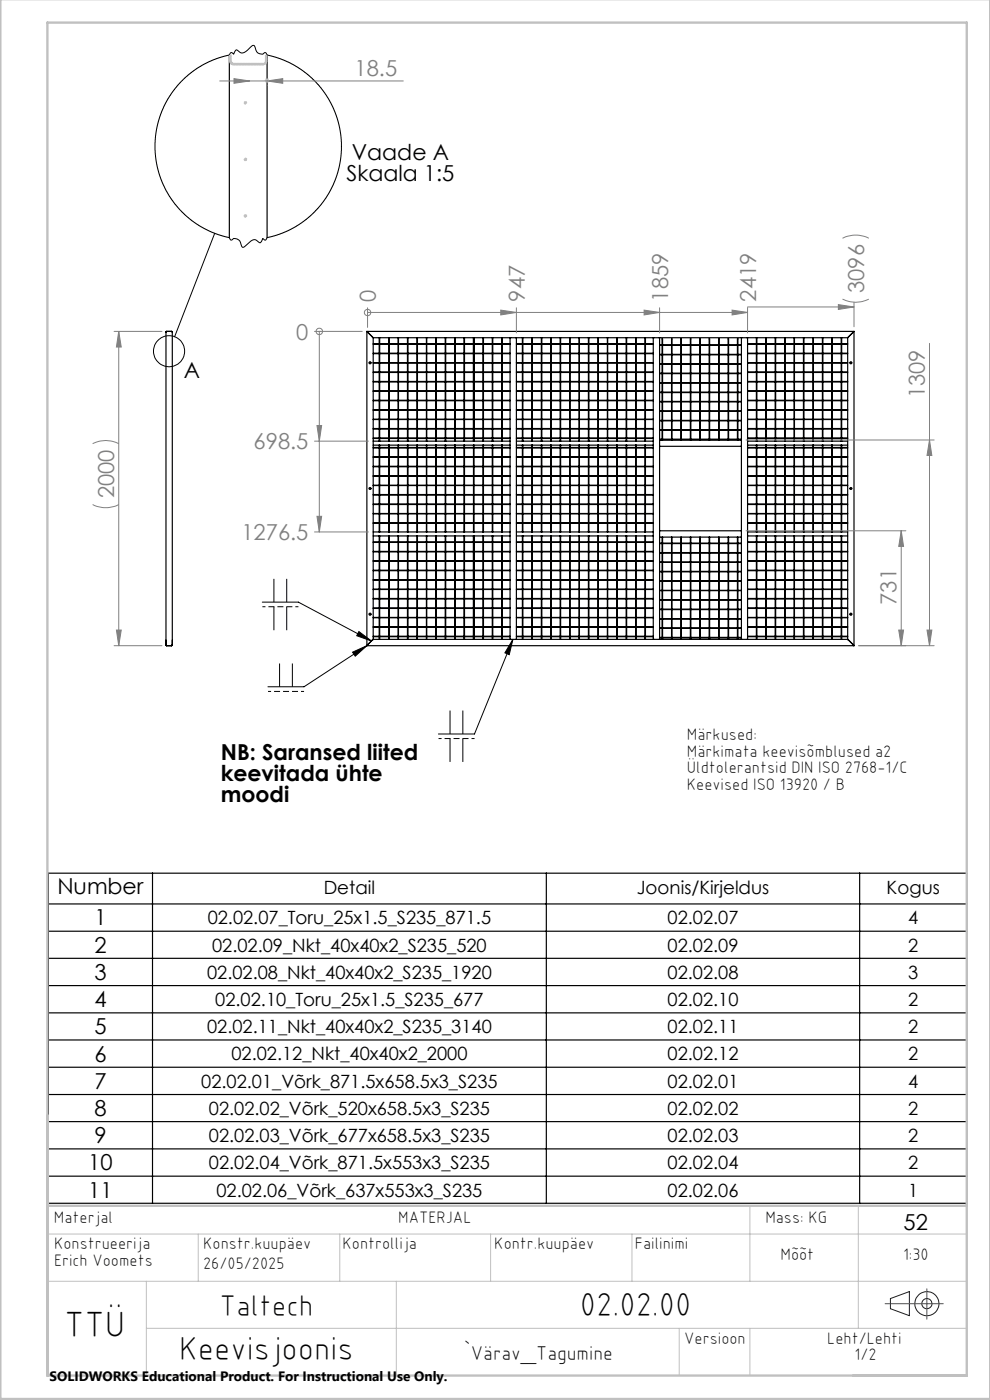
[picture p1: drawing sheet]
<svg xmlns="http://www.w3.org/2000/svg" width="210mm" height="297mm" viewBox="0 0 210 297" stroke-linecap="round" stroke-linejoin="round" font-family="sans-serif">
<defs><g id="words">
<text font-size="7.8" x="13.6" y="283.5">TTÜ</text>
<g font-size="7.1">
<text x="123" y="279.1">02.02.00</text>
<text x="38" y="288.5">Keevisjoonis</text>
</g>
<text font-size="6.3" x="46.6" y="279.1">Taltech</text>
<g font-size="4.7" fill="#808080">
<text x="75.2" y="16.1">18.5</text>
<text x="79.8" y="64" transform="rotate(-90 79.8 64)">0</text>
<text x="111.3" y="64" transform="rotate(-90 111.3 64)">947</text>
<text x="141.7" y="64" transform="rotate(-90 141.7 64)">1859</text>
<text x="160.4" y="64" transform="rotate(-90 160.4 64)">2419</text>
<text x="183.3" y="62.2" transform="rotate(-90 183.3 62.2)">3096</text>
<text x="62.9" y="72.1">0</text>
<text x="196.2" y="84.5" transform="rotate(-90 196.2 84.5)">1309</text>
<text x="53.8" y="95.3">698.5</text>
<text x="24.2" y="105.7" transform="rotate(-90 24.2 105.7)">2000</text>
<text x="51.2" y="114.6">1276.5</text>
<text x="190.2" y="128.3" transform="rotate(-90 190.2 128.3)">731</text>
</g>
<g font-size="4.7">
<text x="74.6" y="33.8">Vaade A</text>
<text x="73.5" y="38.4">Skaala 1:5</text>
<text x="39" y="80.3">A</text>
<text x="46.8" y="161.1">NB: Saransed liited</text>
<text x="46.8" y="165.7">keevitada ühte</text>
<text x="46.8" y="170.2">moodi</text>
<text x="12.2" y="189.7">Number</text>
<text x="20" y="196.3">1</text>
<text x="20" y="202.1">2</text>
<text x="20" y="207.9">3</text>
<text x="20" y="213.6">4</text>
<text x="20" y="219.4">5</text>
<text x="20" y="225.2">6</text>
<text x="20" y="231">7</text>
<text x="20" y="236.7">8</text>
<text x="20" y="242.5">9</text>
<text x="18.7" y="248.3">10</text>
<text x="18.7" y="254.1">11</text>
<text x="191.7" y="260.8">52</text>
</g>
<text font-size="4.2" x="98.4" y="288.5">`Värav_Tagumine</text>
<g font-size="3.9">
<text x="68.7" y="189.6">Detail</text>
<text x="135.1" y="189.6">Joonis/Kirjeldus</text>
<text x="188.1" y="189.6">Kogus</text>
<text x="44.1" y="196.1">02.02.07_Toru_25x1.5_S235_871.5</text>
<text x="141.6" y="196.1">02.02.07</text>
<text x="192.7" y="196.1">4</text>
<text x="45" y="201.9">02.02.09_Nkt_40x40x2_S235_520</text>
<text x="141.6" y="201.9">02.02.09</text>
<text x="192.7" y="201.9">2</text>
<text x="43.9" y="207.6">02.02.08_Nkt_40x40x2_S235_1920</text>
<text x="141.6" y="207.6">02.02.08</text>
<text x="192.7" y="207.6">3</text>
<text x="45.7" y="213.4">02.02.10_Toru_25x1.5_S235_677</text>
<text x="141.6" y="213.4">02.02.10</text>
<text x="192.7" y="213.4">2</text>
<text x="43.9" y="219.2">02.02.11_Nkt_40x40x2_S235_3140</text>
<text x="141.6" y="219.2">02.02.11</text>
<text x="192.7" y="219.2">2</text>
<text x="49.1" y="225">02.02.12_Nkt_40x40x2_2000</text>
<text x="141.6" y="225">02.02.12</text>
<text x="192.7" y="225">2</text>
<text x="42.7" y="230.7">02.02.01_Võrk_871.5x658.5x3_S235</text>
<text x="141.6" y="230.7">02.02.01</text>
<text x="192.7" y="230.7">4</text>
<text x="44.3" y="236.5">02.02.02_Võrk_520x658.5x3_S235</text>
<text x="141.6" y="236.5">02.02.02</text>
<text x="192.7" y="236.5">2</text>
<text x="44.3" y="242.3">02.02.03_Võrk_677x658.5x3_S235</text>
<text x="141.6" y="242.3">02.02.03</text>
<text x="192.7" y="242.3">2</text>
<text x="44.3" y="248.1">02.02.04_Võrk_871.5x553x3_S235</text>
<text x="141.6" y="248.1">02.02.04</text>
<text x="192.7" y="248.1">2</text>
<text x="45.9" y="253.8">02.02.06_Võrk_637x553x3_S235</text>
<text x="141.6" y="253.8">02.02.06</text>
<text x="192.7" y="253.8">1</text>
</g>
<g font-size="3.5">
<text x="145.7" y="157">Märkused:</text>
<text x="145.7" y="160.5">Märkimata keevisõmblused a2</text>
<text x="145.7" y="164.1">Üldtolerantsid DIN ISO 2768-1/C</text>
<text x="145.7" y="167.6">Keevised ISO 13920 / B</text>
<text x="11.5" y="259.4">Materjal</text>
<text x="84.5" y="259.4">MATERJAL</text>
<text x="162.3" y="259.4">Mass: KG</text>
<text x="11.5" y="265">Konstrueerija</text>
<text x="11.5" y="268.5">Erich Voomets</text>
<text x="43.1" y="269.3">26/05/2025</text>
<text x="43.1" y="265">Konstr.kuupäev</text>
<text x="72.7" y="265">Kontrollija</text>
<text x="104.9" y="265">Kontr.kuupäev</text>
<text x="134.7" y="265">Failinimi</text>
<text x="165.6" y="267.3">Mõõt</text>
<text x="191.6" y="267.3">1:30</text>
<text x="145.1" y="285.1">Versioon</text>
<text x="175.5" y="285.1">Leht/Lehti</text>
<text x="181.3" y="288.5">1/2</text>
</g>
<text font-size="2.9" x="10.5" y="292.9">SOLIDWORKS Educational Product. For Instructional Use Only.</text>
</g></defs>
<g fill="none" stroke="#000" stroke-width=".25">
<path d="M48.6 11.7v38.7M56.7 11.7v38.7M35.2 70.4l1.2-.1 .1 .1v66.4l-.1 .2-1.2-.1zM77.8 70.3l.2 .1M77.8 70.3v66.7M77.8 70.3h103.4M78 70.4l1 1.1M79 71.5l.2 .1M79.2 73h1.2M79.2 72.9h1.2M79.2 75h1.2M79.2 74.9h1.2"/>
<path d="M79.2 77h1.2M79.2 76.9h1.2M79.2 79h1.2M79.2 78.9h1.2M79.2 71.6v64M79.2 71.6h29M80.4 71.6v22M80.5 71.6v22M80.5 73h1.9M80.5 72.9h1.9M80.5 75h1.9M80.5 74.9h1.9"/>
<path d="M80.5 77h1.9M80.5 76.9h1.9M80.5 79h1.9M80.5 78.9h1.9M82.4 71.6v22M82.5 71.6v22M82.5 73h2M82.5 72.9h2M82.5 75h2M82.5 74.9h2M82.5 77h2M82.5 76.9h2"/>
<path d="M82.5 79h2M82.5 78.9h2M84.5 71.6v22M84.5 73h1.9M84.5 72.9h1.9M84.5 75h1.9M84.5 74.9h1.9M84.5 77h1.9M84.5 76.9h1.9M84.5 79h1.9M84.5 78.9h1.9M86.4 71.6v22"/>
<path d="M86.5 71.6v22M86.5 73h1.9M86.5 72.9h1.9M86.5 75h1.9M86.5 74.9h1.9M86.5 77h1.9M86.5 76.9h1.9M86.5 79h1.9M86.5 78.9h1.9M88.4 71.6v22M88.5 71.6v22M88.5 73h2"/>
<path d="M88.5 72.9h2M88.5 75h2M88.5 74.9h2M88.5 77h2M88.5 76.9h2M88.5 79h2M88.5 78.9h2M90.5 71.6v22M90.5 73h1.9M90.5 72.9h1.9M90.5 75h1.9M90.5 74.9h1.9"/>
<path d="M90.5 77h1.9M90.5 76.9h1.9M90.5 79h1.9M90.5 78.9h1.9M92.4 71.6v22M92.5 71.6v22M92.5 73h1.9M92.5 72.9h1.9M92.5 75h1.9M92.5 74.9h1.9M92.5 77h1.9M92.5 76.9h1.9"/>
<path d="M92.5 79h1.9M92.5 78.9h1.9M94.4 71.6v22M94.5 71.6v22M94.5 73h1.9M94.5 72.9h1.9M94.5 75h1.9M94.5 74.9h1.9M94.5 77h1.9M94.5 76.9h1.9M94.5 79h1.9M94.5 78.9h1.9"/>
<path d="M96.4 71.6v22M96.6 71.6v22M96.6 73h1.8M96.6 72.9h1.8M96.6 75h1.8M96.6 74.9h1.8M96.6 77h1.8M96.6 76.9h1.8M96.6 79h1.8M96.6 78.9h1.8M98.4 71.6v22M98.5 71.6v22"/>
<path d="M98.5 73h1.9M98.5 72.9h1.9M98.5 75h1.9M98.5 74.9h1.9M98.5 77h1.9M98.5 76.9h1.9M98.5 79h1.9M98.5 78.9h1.9M100.4 71.6v22M100.5 71.6v22M100.5 73h1.9M100.5 72.9h1.9"/>
<path d="M100.5 75h1.9M100.5 74.9h1.9M100.5 77h1.9M100.5 76.9h1.9M100.5 79h1.9M100.5 78.9h1.9M102.4 71.6v22M102.6 71.6v22M102.6 73h1.8M102.6 72.9h1.8M102.6 75h1.8M102.6 74.9h1.8"/>
<path d="M102.6 77h1.8M102.6 76.9h1.8M102.6 79h1.8M102.6 78.9h1.8M104.4 71.6v22M104.5 71.6v22M104.5 73h1.9M104.5 72.9h1.9M104.5 75h1.9M104.5 74.9h1.9M104.5 77h1.9M104.5 76.9h1.9"/>
<path d="M104.5 79h1.9M104.5 78.9h1.9M106.4 71.6v22M106.5 71.6v22M106.5 73h1.7M106.5 72.9h1.7M106.5 75h1.7M106.5 74.9h1.7M106.5 77h1.7M106.5 76.9h1.7M106.5 79h1.7M106.5 78.9h1.7"/>
<path d="M108.2 71.6h1.3M108.2 71.6v64M109.5 73h1.3M109.5 72.9h1.3M109.5 75h1.3M109.5 74.9h1.3M109.5 77h1.3M109.5 76.9h1.3M109.5 79h1.3M109.5 78.9h1.3M109.5 71.6h29.1M109.5 71.6v64"/>
<path d="M110.8 71.6v22M110.9 71.6v22M110.9 73h1.9M110.9 72.9h1.9M110.9 75h1.9M110.9 74.9h1.9M110.9 77h1.9M110.9 76.9h1.9M110.9 79h1.9M110.9 78.9h1.9M112.8 71.6v22M112.9 71.6v22"/>
<path d="M112.9 73h1.9M112.9 72.9h1.9M112.9 75h1.9M112.9 74.9h1.9M112.9 77h1.9M112.9 76.9h1.9M112.9 79h1.9M112.9 78.9h1.9M114.8 71.6v22M114.9 71.6v22M114.9 73h1.9M114.9 72.9h1.9"/>
<path d="M114.9 75h1.9M114.9 74.9h1.9M114.9 77h1.9M114.9 76.9h1.9M114.9 79h1.9M114.9 78.9h1.9M116.8 71.6v22M116.9 71.6v22M116.9 73h1.9M116.9 72.9h1.9M116.9 75h1.9M116.9 74.9h1.9"/>
<path d="M116.9 77h1.9M116.9 76.9h1.9M116.9 79h1.9M116.9 78.9h1.9M118.8 71.6v22M118.9 71.6v22M118.9 73h1.9M118.9 72.9h1.9M118.9 75h1.9M118.9 74.9h1.9M118.9 77h1.9M118.9 76.9h1.9"/>
<path d="M118.9 79h1.9M118.9 78.9h1.9M120.8 71.6v22M120.9 71.6v22M120.9 73h1.9M120.9 72.9h1.9M120.9 75h1.9M120.9 74.9h1.9M120.9 77h1.9M120.9 76.9h1.9M120.9 79h1.9M120.9 78.9h1.9"/>
<path d="M122.8 71.6v22M122.9 71.6v22M122.9 73h1.9M122.9 72.9h1.9M122.9 75h1.9M122.9 74.9h1.9M122.9 77h1.9M122.9 76.9h1.9M122.9 79h1.9M122.9 78.9h1.9M124.8 71.6v22M124.9 71.6v22"/>
<path d="M124.9 73h1.9M124.9 72.9h1.9M124.9 75h1.9M124.9 74.9h1.9M124.9 77h1.9M124.9 76.9h1.9M124.9 79h1.9M124.9 78.9h1.9M126.8 71.6v22M126.9 71.6v22M126.9 73h1.9M126.9 72.9h1.9"/>
<path d="M126.9 75h1.9M126.9 74.9h1.9M126.9 77h1.9M126.9 76.9h1.9M126.9 79h1.9M126.9 78.9h1.9M128.8 71.6v22M128.9 71.6v22M128.9 73h1.9M128.9 72.9h1.9M128.9 75h1.9M128.9 74.9h1.9"/>
<path d="M128.9 77h1.9M128.9 76.9h1.9M128.9 79h1.9M128.9 78.9h1.9M130.8 71.6v22M130.9 71.6v22M130.9 73h1.9M130.9 72.9h1.9M130.9 75h1.9M130.9 74.9h1.9M130.9 77h1.9M130.9 76.9h1.9"/>
<path d="M130.9 79h1.9M130.9 78.9h1.9M132.8 71.6v22M132.9 71.6v22M132.9 73h1.9M132.9 72.9h1.9M132.9 75h1.9M132.9 74.9h1.9M132.9 77h1.9M132.9 76.9h1.9M132.9 79h1.9M132.9 78.9h1.9"/>
<path d="M134.8 71.6v22M134.9 71.6v22M134.9 73h1.9M134.9 72.9h1.9M134.9 75h1.9M134.9 74.9h1.9M134.9 77h1.9M134.9 76.9h1.9M134.9 79h1.9M134.9 78.9h1.9M136.8 71.6v22M136.9 71.6v22"/>
<path d="M136.9 73h1.7M136.9 72.9h1.7M136.9 75h1.7M136.9 74.9h1.7M136.9 77h1.7M136.9 76.9h1.7M136.9 79h1.7M136.9 78.9h1.7M138.6 71.6h1.3M138.6 71.6v64M139.9 73.3h.5M139.9 73.2h.5"/>
<path d="M139.9 75.3h.5M139.9 75.2h.5M139.9 77.3h.5M139.9 77.2h.5M139.9 79.3h.5M139.9 79.2h.5M139.9 71.6h17.4M139.9 71.6v21.7M140.5 73.3h2M140.5 73.2h2M140.5 75.3h2M140.5 75.2h2"/>
<path d="M140.5 77.3h2M140.5 77.2h2M140.5 79.3h2M140.5 79.2h2M142.5 73.3h1.9M142.5 73.2h1.9M142.5 75.3h1.9M142.5 75.2h1.9M142.5 77.3h1.9M142.5 77.2h1.9M142.5 79.3h1.9M142.5 79.2h1.9"/>
<path d="M144.5 73.3h1.9M144.5 73.2h1.9M144.5 75.3h1.9M144.5 75.2h1.9M144.5 77.3h1.9M144.5 77.2h1.9M144.5 79.3h1.9M144.5 79.2h1.9M146.5 73.3h1.9M146.5 73.2h1.9M146.5 75.3h1.9M146.5 75.2h1.9"/>
<path d="M146.5 77.3h1.9M146.5 77.2h1.9M146.5 79.3h1.9M146.5 79.2h1.9M148.6 73.3h1.8M148.6 73.2h1.8M148.6 75.3h1.8M148.6 75.2h1.8M148.6 77.3h1.8M148.6 77.2h1.8M148.6 79.3h1.8M148.6 79.2h1.8"/>
<path d="M150.5 73.3h1.9M150.5 73.2h1.9M150.5 75.3h1.9M150.5 75.2h1.9M150.5 77.3h1.9M150.5 77.2h1.9M150.5 79.3h1.9M150.5 79.2h1.9M152.5 73.3h1.9M152.5 73.2h1.9M152.5 75.3h1.9M152.5 75.2h1.9"/>
<path d="M152.5 77.3h1.9M152.5 77.2h1.9M152.5 79.3h1.9M152.5 79.2h1.9M154.6 73.3h1.8M154.6 73.2h1.8M154.6 75.3h1.8M154.6 75.2h1.8M154.6 77.3h1.8M154.6 77.2h1.8M154.6 79.3h1.8M154.6 79.2h1.8"/>
<path d="M156.5 73.3h.8M156.5 73.2h.8M156.5 75.3h.8M156.5 75.2h.8M156.5 77.3h.8M156.5 77.2h.8M156.5 79.3h.8M156.5 79.2h.8M157.3 71.6h1.3M157.3 71.6v21.7M158.6 73h1.8M158.6 72.9h1.8"/>
<path d="M158.6 75h1.8M158.6 74.9h1.8M158.6 77h1.8M158.6 76.9h1.8M158.6 79h1.8M158.6 78.9h1.8M158.6 71.6h21.2M158.6 71.6v64M160.4 71.6v22M160.5 71.6v22M160.5 73h2M160.5 72.9h2"/>
<path d="M160.5 75h2M160.5 74.9h2M160.5 77h2M160.5 76.9h2M160.5 79h2M160.5 78.9h2M162.5 71.6v22M162.5 73h1.9M162.5 72.9h1.9M162.5 75h1.9M162.5 74.9h1.9M162.5 77h1.9"/>
<path d="M162.5 76.9h1.9M162.5 79h1.9M162.5 78.9h1.9M164.4 71.6v22M164.5 71.6v22M164.5 73h1.9M164.5 72.9h1.9M164.5 75h1.9M164.5 74.9h1.9M164.5 77h1.9M164.5 76.9h1.9M164.5 79h1.9"/>
<path d="M164.5 78.9h1.9M166.4 71.6v22M166.5 71.6v22M166.5 73h2M166.5 72.9h2M166.5 75h2M166.5 74.9h2M166.5 77h2M166.5 76.9h2M166.5 79h2M166.5 78.9h2M168.5 71.6v22"/>
<path d="M168.5 73h1.9M168.5 72.9h1.9M168.5 75h1.9M168.5 74.9h1.9M168.5 77h1.9M168.5 76.9h1.9M168.5 79h1.9M168.5 78.9h1.9M170.4 71.6v22M170.5 71.6v22M170.5 73h1.9M170.5 72.9h1.9"/>
<path d="M170.5 75h1.9M170.5 74.9h1.9M170.5 77h1.9M170.5 76.9h1.9M170.5 79h1.9M170.5 78.9h1.9M172.4 71.6v22M172.5 71.6v22M172.5 73h1.9M172.5 72.9h1.9M172.5 75h1.9M172.5 74.9h1.9"/>
<path d="M172.5 77h1.9M172.5 76.9h1.9M172.5 79h1.9M172.5 78.9h1.9M174.4 71.6v22M174.6 71.6v22M174.6 73h1.8M174.6 72.9h1.8M174.6 75h1.8M174.6 74.9h1.8M174.6 77h1.8M174.6 76.9h1.8"/>
<path d="M174.6 79h1.8M174.6 78.9h1.8M176.4 71.6v22M176.5 71.6v22M176.5 73h1.9M176.5 72.9h1.9M176.5 75h1.9M176.5 74.9h1.9M176.5 77h1.9M176.5 76.9h1.9M176.5 79h1.9M176.5 78.9h1.9"/>
<path d="M178.4 71.6v22M178.5 71.6v22M178.5 73h1.3M178.5 72.9h1.3M178.5 75h1.3M178.5 74.9h1.3M178.5 77h1.3M178.5 76.9h1.3M178.5 79h1.3M178.5 78.9h1.3M179.8 71.6v64M180 71.5l-.2 .1"/>
<path d="M181.2 70.3l-1.2 1.2M181.2 70.3v66.7M79.2 95h1.2M79.2 94.9h1.2M79.2 97h1.2M79.2 96.9h1.2M79.2 99h1.2M79.2 98.9h1.2M79.2 81h1.2M79.2 80.9h1.2M79.2 83h1.2M79.2 82.9h1.2"/>
<path d="M79.2 85h1.2M79.2 84.9h1.2M79.2 87h1.2M79.2 86.9h1.2M79.2 89h1.2M79.2 88.9h1.2M79.2 91h1.2M79.2 90.9h1.2M79.2 93h1.2M79.2 92.9h1.2M79.2 93.6h1.2M79.2 94.4h1.2"/>
<path d="M80.4 94.4h.1M80.4 93.6h.1M80.4 94.4v18.5M80.5 95h1.9M80.5 94.9h1.9M80.5 97h1.9M80.5 96.9h1.9M80.5 99h1.9M80.5 98.9h1.9M80.5 94.4v18.5M80.5 81h1.9M80.5 80.9h1.9"/>
<path d="M80.5 83h1.9M80.5 82.9h1.9M80.5 85h1.9M80.5 84.9h1.9M80.5 87h1.9M80.5 86.9h1.9M80.5 89h1.9M80.5 88.9h1.9M80.5 91h1.9M80.5 90.9h1.9M80.5 93h1.9M80.5 92.9h1.9"/>
<path d="M80.5 93.6h1.9M80.5 94.4h1.9M82.4 94.4h.1M82.4 93.6h.1M82.4 94.4v18.5M82.5 95h2M82.5 94.9h2M82.5 97h2M82.5 96.9h2M82.5 99h2M82.5 98.9h2M82.5 94.4v18.5"/>
<path d="M82.5 81h2M82.5 80.9h2M82.5 83h2M82.5 82.9h2M82.5 85h2M82.5 84.9h2M82.5 87h2M82.5 86.9h2M82.5 89h2M82.5 88.9h2M82.5 91h2M82.5 90.9h2"/>
<path d="M82.5 93h2M82.5 92.9h2M82.5 93.6h2M82.5 94.4h2M84.5 94.4h.1M84.5 93.6h.1M84.5 94.4v18.5M84.5 95h1.9M84.5 94.9h1.9M84.5 97h1.9M84.5 96.9h1.9M84.5 99h1.9"/>
<path d="M84.5 98.9h1.9M84.5 81h1.9M84.5 80.9h1.9M84.5 83h1.9M84.5 82.9h1.9M84.5 85h1.9M84.5 84.9h1.9M84.5 87h1.9M84.5 86.9h1.9M84.5 89h1.9M84.5 88.9h1.9M84.5 91h1.9"/>
<path d="M84.5 90.9h1.9M84.5 93h1.9M84.5 92.9h1.9M84.5 93.6h1.9M84.5 94.4h1.9M86.4 94.4h.1M86.4 93.6h.1M86.4 94.4v18.5M86.5 95h1.9M86.5 94.9h1.9M86.5 97h1.9M86.5 96.9h1.9"/>
<path d="M86.5 99h1.9M86.5 98.9h1.9M86.5 94.4v18.5M86.5 81h1.9M86.5 80.9h1.9M86.5 83h1.9M86.5 82.9h1.9M86.5 85h1.9M86.5 84.9h1.9M86.5 87h1.9M86.5 86.9h1.9M86.5 89h1.9"/>
<path d="M86.5 88.9h1.9M86.5 91h1.9M86.5 90.9h1.9M86.5 93h1.9M86.5 92.9h1.9M86.5 93.6h1.9M86.5 94.4h1.9M88.4 94.4h.1M88.4 93.6h.1M88.4 94.4v18.5M88.5 95h2M88.5 94.9h2"/>
<path d="M88.5 97h2M88.5 96.9h2M88.5 99h2M88.5 98.9h2M88.5 94.4v18.5M88.5 81h2M88.5 80.9h2M88.5 83h2M88.5 82.9h2M88.5 85h2M88.5 84.9h2M88.5 87h2"/>
<path d="M88.5 86.9h2M88.5 89h2M88.5 88.9h2M88.5 91h2M88.5 90.9h2M88.5 93h2M88.5 92.9h2M88.5 93.6h2M88.5 94.4h2M90.5 94.4h.1M90.5 93.6h.1M90.5 94.4v18.5"/>
<path d="M90.5 95h1.9M90.5 94.9h1.9M90.5 97h1.9M90.5 96.9h1.9M90.5 99h1.9M90.5 98.9h1.9M90.5 81h1.9M90.5 80.9h1.9M90.5 83h1.9M90.5 82.9h1.9M90.5 85h1.9M90.5 84.9h1.9"/>
<path d="M90.5 87h1.9M90.5 86.9h1.9M90.5 89h1.9M90.5 88.9h1.9M90.5 91h1.9M90.5 90.9h1.9M90.5 93h1.9M90.5 92.9h1.9M90.5 93.6h1.9M90.5 94.4h1.9M92.4 94.4h.1M92.4 93.6h.1"/>
<path d="M92.4 94.4v18.5M92.5 95h1.9M92.5 94.9h1.9M92.5 97h1.9M92.5 96.9h1.9M92.5 99h1.9M92.5 98.9h1.9M92.5 94.4v18.5M92.5 81h1.9M92.5 80.9h1.9M92.5 83h1.9M92.5 82.9h1.9"/>
<path d="M92.5 85h1.9M92.5 84.9h1.9M92.5 87h1.9M92.5 86.9h1.9M92.5 89h1.9M92.5 88.9h1.9M92.5 91h1.9M92.5 90.9h1.9M92.5 93h1.9M92.5 92.9h1.9M92.5 93.6h1.9M92.5 94.4h1.9"/>
<path d="M94.4 94.4h.1M94.4 93.6h.1M94.4 94.4v18.5M94.5 95h1.9M94.5 94.9h1.9M94.5 97h1.9M94.5 96.9h1.9M94.5 99h1.9M94.5 98.9h1.9M94.5 94.4v18.5M94.5 81h1.9M94.5 80.9h1.9"/>
<path d="M94.5 83h1.9M94.5 82.9h1.9M94.5 85h1.9M94.5 84.9h1.9M94.5 87h1.9M94.5 86.9h1.9M94.5 89h1.9M94.5 88.9h1.9M94.5 91h1.9M94.5 90.9h1.9M94.5 93h1.9M94.5 92.9h1.9"/>
<path d="M94.5 93.6h1.9M94.5 94.4h1.9M96.4 94.4h.2M96.4 93.6h.2M96.4 94.4v18.5M96.6 95h1.8M96.6 94.9h1.8M96.6 97h1.8M96.6 96.9h1.8M96.6 99h1.8M96.6 98.9h1.8M96.6 94.4v18.5"/>
<path d="M96.6 81h1.8M96.6 80.9h1.8M96.6 83h1.8M96.6 82.9h1.8M96.6 85h1.8M96.6 84.9h1.8M96.6 87h1.8M96.6 86.9h1.8M96.6 89h1.8M96.6 88.9h1.8M96.6 91h1.8M96.6 90.9h1.8"/>
<path d="M96.6 93h1.8M96.6 92.9h1.8M96.6 93.6h1.8M96.6 94.4h1.8M98.4 94.4h.1M98.4 93.6h.1M98.4 94.4v18.5M98.5 95h1.9M98.5 94.9h1.9M98.5 97h1.9M98.5 96.9h1.9M98.5 99h1.9"/>
<path d="M98.5 98.9h1.9M98.5 94.4v18.5M98.5 81h1.9M98.5 80.9h1.9M98.5 83h1.9M98.5 82.9h1.9M98.5 85h1.9M98.5 84.9h1.9M98.5 87h1.9M98.5 86.9h1.9M98.5 89h1.9M98.5 88.9h1.9"/>
<path d="M98.5 91h1.9M98.5 90.9h1.9M98.5 93h1.9M98.5 92.9h1.9M98.5 93.6h1.9M98.5 94.4h1.9M100.4 94.4h.1M100.4 93.6h.1M100.4 94.4v18.5M100.5 95h1.9M100.5 94.9h1.9M100.5 97h1.9"/>
<path d="M100.5 96.9h1.9M100.5 99h1.9M100.5 98.9h1.9M100.5 94.4v18.5M100.5 81h1.9M100.5 80.9h1.9M100.5 83h1.9M100.5 82.9h1.9M100.5 85h1.9M100.5 84.9h1.9M100.5 87h1.9M100.5 86.9h1.9"/>
<path d="M100.5 89h1.9M100.5 88.9h1.9M100.5 91h1.9M100.5 90.9h1.9M100.5 93h1.9M100.5 92.9h1.9M100.5 93.6h1.9M100.5 94.4h1.9M102.4 94.4h.2M102.4 93.6h.2M102.4 94.4v18.5M102.6 95h1.8"/>
<path d="M102.6 94.9h1.8M102.6 97h1.8M102.6 96.9h1.8M102.6 99h1.8M102.6 98.9h1.8M102.6 94.4v18.5M102.6 81h1.8M102.6 80.9h1.8M102.6 83h1.8M102.6 82.9h1.8M102.6 85h1.8M102.6 84.9h1.8"/>
<path d="M102.6 87h1.8M102.6 86.9h1.8M102.6 89h1.8M102.6 88.9h1.8M102.6 91h1.8M102.6 90.9h1.8M102.6 93h1.8M102.6 92.9h1.8M102.6 93.6h1.8M102.6 94.4h1.8M104.4 94.4h.1M104.4 93.6h.1"/>
<path d="M104.4 94.4v18.5M104.5 95h1.9M104.5 94.9h1.9M104.5 97h1.9M104.5 96.9h1.9M104.5 99h1.9M104.5 98.9h1.9M104.5 94.4v18.5M104.5 81h1.9M104.5 80.9h1.9M104.5 83h1.9M104.5 82.9h1.9"/>
<path d="M104.5 85h1.9M104.5 84.9h1.9M104.5 87h1.9M104.5 86.9h1.9M104.5 89h1.9M104.5 88.9h1.9M104.5 91h1.9M104.5 90.9h1.9M104.5 93h1.9M104.5 92.9h1.9M104.5 93.6h1.9M104.5 94.4h1.9"/>
<path d="M106.4 94.4h.1M106.4 93.6h.1M106.4 94.4v18.5M106.5 95h1.7M106.5 94.9h1.7M106.5 97h1.7M106.5 96.9h1.7M106.5 99h1.7M106.5 98.9h1.7M106.5 94.4v18.5M106.5 81h1.7M106.5 80.9h1.7"/>
<path d="M106.5 83h1.7M106.5 82.9h1.7M106.5 85h1.7M106.5 84.9h1.7M106.5 87h1.7M106.5 86.9h1.7M106.5 89h1.7M106.5 88.9h1.7M106.5 91h1.7M106.5 90.9h1.7M106.5 93h1.7M106.5 92.9h1.7"/>
<path d="M106.5 93.6h1.7M106.5 94.4h1.7M109.5 95h1.3M109.5 94.9h1.3M109.5 97h1.3M109.5 96.9h1.3M109.5 99h1.3M109.5 98.9h1.3M109.5 81h1.3M109.5 80.9h1.3M109.5 83h1.3M109.5 82.9h1.3"/>
<path d="M109.5 85h1.3M109.5 84.9h1.3M109.5 87h1.3M109.5 86.9h1.3M109.5 89h1.3M109.5 88.9h1.3M109.5 91h1.3M109.5 90.9h1.3M109.5 93h1.3M109.5 92.9h1.3M109.5 93.6h1.3M109.5 94.4h1.3"/>
<path d="M110.8 94.4h.1M110.8 93.6h.1M110.8 94.4v18.5M110.9 95h1.9M110.9 94.9h1.9M110.9 97h1.9M110.9 96.9h1.9M110.9 99h1.9M110.9 98.9h1.9M110.9 94.4v18.5M110.9 81h1.9M110.9 80.9h1.9"/>
<path d="M110.9 83h1.9M110.9 82.9h1.9M110.9 85h1.9M110.9 84.9h1.9M110.9 87h1.9M110.9 86.9h1.9M110.9 89h1.9M110.9 88.9h1.9M110.9 91h1.9M110.9 90.9h1.9M110.9 93h1.9M110.9 92.9h1.9"/>
<path d="M110.9 93.6h1.9M110.9 94.4h1.9M112.8 94.4h.1M112.8 93.6h.1M112.8 94.4v18.5M112.9 95h1.9M112.9 94.9h1.9M112.9 97h1.9M112.9 96.9h1.9M112.9 99h1.9M112.9 98.9h1.9M112.9 94.4v18.5"/>
<path d="M112.9 81h1.9M112.9 80.9h1.9M112.9 83h1.9M112.9 82.9h1.9M112.9 85h1.9M112.9 84.9h1.9M112.9 87h1.9M112.9 86.9h1.9M112.9 89h1.9M112.9 88.9h1.9M112.9 91h1.9M112.9 90.9h1.9"/>
<path d="M112.9 93h1.9M112.9 92.9h1.9M112.9 93.6h1.9M112.9 94.4h1.9M114.8 94.4h.1M114.8 93.6h.1M114.8 94.4v18.5M114.9 95h1.9M114.9 94.9h1.9M114.9 97h1.9M114.9 96.9h1.9M114.9 99h1.9"/>
<path d="M114.9 98.9h1.9M114.9 94.4v18.5M114.9 81h1.9M114.9 80.9h1.9M114.9 83h1.9M114.9 82.9h1.9M114.9 85h1.9M114.9 84.9h1.9M114.9 87h1.9M114.9 86.9h1.9M114.9 89h1.9M114.9 88.9h1.9"/>
<path d="M114.9 91h1.9M114.9 90.9h1.9M114.9 93h1.9M114.9 92.9h1.9M114.9 93.6h1.9M114.9 94.4h1.9M116.8 94.4h.1M116.8 93.6h.1M116.8 94.4v18.5M116.9 95h1.9M116.9 94.9h1.9M116.9 97h1.9"/>
<path d="M116.9 96.9h1.9M116.9 99h1.9M116.9 98.9h1.9M116.9 94.4v18.5M116.9 81h1.9M116.9 80.9h1.9M116.9 83h1.9M116.9 82.9h1.9M116.9 85h1.9M116.9 84.9h1.9M116.9 87h1.9M116.9 86.9h1.9"/>
<path d="M116.9 89h1.9M116.9 88.9h1.9M116.9 91h1.9M116.9 90.9h1.9M116.9 93h1.9M116.9 92.9h1.9M116.9 93.6h1.9M116.9 94.4h1.9M118.8 94.4h.1M118.8 93.6h.1M118.8 94.4v18.5M118.9 95h1.9"/>
<path d="M118.9 94.9h1.9M118.9 97h1.9M118.9 96.9h1.9M118.9 99h1.9M118.9 98.9h1.9M118.9 94.4v18.5M118.9 81h1.9M118.9 80.9h1.9M118.9 83h1.9M118.9 82.9h1.9M118.9 85h1.9M118.9 84.9h1.9"/>
<path d="M118.9 87h1.9M118.9 86.9h1.9M118.9 89h1.9M118.9 88.9h1.9M118.9 91h1.9M118.9 90.9h1.9M118.9 93h1.9M118.9 92.9h1.9M118.9 93.6h1.9M118.9 94.4h1.9M120.8 94.4h.1M120.8 93.6h.1"/>
<path d="M120.8 94.4v18.5M120.9 95h1.9M120.9 94.9h1.9M120.9 97h1.9M120.9 96.9h1.9M120.9 99h1.9M120.9 98.9h1.9M120.9 94.4v18.5M120.9 81h1.9M120.9 80.9h1.9M120.9 83h1.9M120.9 82.9h1.9"/>
<path d="M120.9 85h1.9M120.9 84.9h1.9M120.9 87h1.9M120.9 86.9h1.9M120.9 89h1.9M120.9 88.9h1.9M120.9 91h1.9M120.9 90.9h1.9M120.9 93h1.9M120.9 92.9h1.9M120.9 93.6h1.9M120.9 94.4h1.9"/>
<path d="M122.8 94.4h.1M122.8 93.6h.1M122.8 94.4v18.5M122.9 95h1.9M122.9 94.9h1.9M122.9 97h1.9M122.9 96.9h1.9M122.9 99h1.9M122.9 98.9h1.9M122.9 94.4v18.5M122.9 81h1.9M122.9 80.9h1.9"/>
<path d="M122.9 83h1.9M122.9 82.9h1.9M122.9 85h1.9M122.9 84.9h1.9M122.9 87h1.9M122.9 86.9h1.9M122.9 89h1.9M122.9 88.9h1.9M122.9 91h1.9M122.9 90.9h1.9M122.9 93h1.9M122.9 92.9h1.9"/>
<path d="M122.9 93.6h1.9M122.9 94.4h1.9M124.8 94.4h.1M124.8 93.6h.1M124.8 94.4v18.5M124.9 95h1.9M124.9 94.9h1.9M124.9 97h1.9M124.9 96.9h1.9M124.9 99h1.9M124.9 98.9h1.9M124.9 94.4v18.5"/>
<path d="M124.9 81h1.9M124.9 80.9h1.9M124.9 83h1.9M124.9 82.9h1.9M124.9 85h1.9M124.9 84.9h1.9M124.9 87h1.9M124.9 86.9h1.9M124.9 89h1.9M124.9 88.9h1.9M124.9 91h1.9M124.9 90.9h1.9"/>
<path d="M124.9 93h1.9M124.9 92.9h1.9M124.9 93.6h1.9M124.9 94.4h1.9M126.8 94.4h.1M126.8 93.6h.1M126.8 94.4v18.5M126.9 95h1.9M126.9 94.9h1.9M126.9 97h1.9M126.9 96.9h1.9M126.9 99h1.9"/>
<path d="M126.9 98.9h1.9M126.9 94.4v18.5M126.9 81h1.9M126.9 80.9h1.9M126.9 83h1.9M126.9 82.9h1.9M126.9 85h1.9M126.9 84.9h1.9M126.9 87h1.9M126.9 86.9h1.9M126.9 89h1.9M126.9 88.9h1.9"/>
<path d="M126.9 91h1.9M126.9 90.9h1.9M126.9 93h1.9M126.9 92.9h1.9M126.9 93.6h1.9M126.9 94.4h1.9M128.8 94.4h.1M128.8 93.6h.1M128.8 94.4v18.5M128.9 95h1.9M128.9 94.9h1.9M128.9 97h1.9"/>
<path d="M128.9 96.9h1.9M128.9 99h1.9M128.9 98.9h1.9M128.9 94.4v18.5M128.9 81h1.9M128.9 80.9h1.9M128.9 83h1.9M128.9 82.9h1.9M128.9 85h1.9M128.9 84.9h1.9M128.9 87h1.9M128.9 86.9h1.9"/>
<path d="M128.9 89h1.9M128.9 88.9h1.9M128.9 91h1.9M128.9 90.9h1.9M128.9 93h1.9M128.9 92.9h1.9M128.9 93.6h1.9M128.9 94.4h1.9M130.8 94.4h.1M130.8 93.6h.1M130.8 94.4v18.5M130.9 95h1.9"/>
<path d="M130.9 94.9h1.9M130.9 97h1.9M130.9 96.9h1.9M130.9 99h1.9M130.9 98.9h1.9M130.9 94.4v18.5M130.9 81h1.9M130.9 80.9h1.9M130.9 83h1.9M130.9 82.9h1.9M130.9 85h1.9M130.9 84.9h1.9"/>
<path d="M130.9 87h1.9M130.9 86.9h1.9M130.9 89h1.9M130.9 88.9h1.9M130.9 91h1.9M130.9 90.9h1.9M130.9 93h1.9M130.9 92.9h1.9M130.9 93.6h1.9M130.9 94.4h1.9M132.8 94.4h.1M132.8 93.6h.1"/>
<path d="M132.8 94.4v18.5M132.9 95h1.9M132.9 94.9h1.9M132.9 97h1.9M132.9 96.9h1.9M132.9 99h1.9M132.9 98.9h1.9M132.9 94.4v18.5M132.9 81h1.9M132.9 80.9h1.9M132.9 83h1.9M132.9 82.9h1.9"/>
<path d="M132.9 85h1.9M132.9 84.9h1.9M132.9 87h1.9M132.9 86.9h1.9M132.9 89h1.9M132.9 88.9h1.9M132.9 91h1.9M132.9 90.9h1.9M132.9 93h1.9M132.9 92.9h1.9M132.9 93.6h1.9M132.9 94.4h1.9"/>
<path d="M134.8 94.4h.1M134.8 93.6h.1M134.8 94.4v18.5M134.9 95h1.9M134.9 94.9h1.9M134.9 97h1.9M134.9 96.9h1.9M134.9 99h1.9M134.9 98.9h1.9M134.9 94.4v18.5M134.9 81h1.9M134.9 80.9h1.9"/>
<path d="M134.9 83h1.9M134.9 82.9h1.9M134.9 85h1.9M134.9 84.9h1.9M134.9 87h1.9M134.9 86.9h1.9M134.9 89h1.9M134.9 88.9h1.9M134.9 91h1.9M134.9 90.9h1.9M134.9 93h1.9M134.9 92.9h1.9"/>
<path d="M134.9 93.6h1.9M134.9 94.4h1.9M136.8 94.4h.1M136.8 93.6h.1M136.8 94.4v18.5M136.9 95h1.7M136.9 94.9h1.7M136.9 97h1.7M136.9 96.9h1.7M136.9 99h1.7M136.9 98.9h1.7M136.9 94.4v18.5"/>
<path d="M136.9 81h1.7M136.9 80.9h1.7M136.9 83h1.7M136.9 82.9h1.7M136.9 85h1.7M136.9 84.9h1.7M136.9 87h1.7M136.9 86.9h1.7M136.9 89h1.7M136.9 88.9h1.7M136.9 91h1.7M136.9 90.9h1.7"/>
<path d="M136.9 93h1.7M136.9 92.9h1.7M136.9 93.6h1.7M136.9 94.4h1.7M139.9 93.3v1.4M139.9 81.3h.5M139.9 81.2h.5M139.9 83.3h.5M139.9 83.2h.5M139.9 85.3h.5M139.9 85.2h.5M139.9 87.3h.5"/>
<path d="M139.9 87.2h.5M139.9 89.3h.5M139.9 89.2h.5M139.9 91.3h.5M139.9 91.2h.5M139.9 93.3h.5M139.9 93.2h.5M139.9 94.7v17.9M139.9 94.7h17.4M139.9 93.3h17.4M140.4 93.3v-21.4l.1 21.4M140.5 81.3h2"/>
<path d="M140.5 81.2h2M140.5 83.3h2M140.5 83.2h2M140.5 85.3h2M140.5 85.2h2M140.5 87.3h2M140.5 87.2h2M140.5 89.3h2M140.5 89.2h2M140.5 91.3h2M140.5 91.2h2M140.5 93.3h2"/>
<path d="M140.5 93.2h2M142.5 93.3v-21.4v21.4M142.5 81.3h1.9M142.5 81.2h1.9M142.5 83.3h1.9M142.5 83.2h1.9M142.5 85.3h1.9M142.5 85.2h1.9M142.5 87.3h1.9M142.5 87.2h1.9M142.5 89.3h1.9M142.5 89.2h1.9"/>
<path d="M142.5 91.3h1.9M142.5 91.2h1.9M142.5 93.3h1.9M142.5 93.2h1.9M144.4 93.3v-21.4l.1 21.4M144.5 81.3h1.9M144.5 81.2h1.9M144.5 83.3h1.9M144.5 83.2h1.9M144.5 85.3h1.9M144.5 85.2h1.9M144.5 87.3h1.9"/>
<path d="M144.5 87.2h1.9M144.5 89.3h1.9M144.5 89.2h1.9M144.5 91.3h1.9M144.5 91.2h1.9M144.5 93.3h1.9M144.5 93.2h1.9M146.4 93.3v-21.4l.1 21.4M146.5 81.3h1.9M146.5 81.2h1.9M146.5 83.3h1.9M146.5 83.2h1.9"/>
<path d="M146.5 85.3h1.9M146.5 85.2h1.9M146.5 87.3h1.9M146.5 87.2h1.9M146.5 89.3h1.9M146.5 89.2h1.9M146.5 91.3h1.9M146.5 91.2h1.9M146.5 93.3h1.9M146.5 93.2h1.9M148.4 93.3v-21.4l.2 21.4M148.6 81.3h1.8"/>
<path d="M148.6 81.2h1.8M148.6 83.3h1.8M148.6 83.2h1.8M148.6 85.3h1.8M148.6 85.2h1.8M148.6 87.3h1.8M148.6 87.2h1.8M148.6 89.3h1.8M148.6 89.2h1.8M148.6 91.3h1.8M148.6 91.2h1.8M148.6 93.3h1.8"/>
<path d="M148.6 93.2h1.8M150.4 93.3v-21.4l.1 21.4M150.5 81.3h1.9M150.5 81.2h1.9M150.5 83.3h1.9M150.5 83.2h1.9M150.5 85.3h1.9M150.5 85.2h1.9M150.5 87.3h1.9M150.5 87.2h1.9M150.5 89.3h1.9M150.5 89.2h1.9"/>
<path d="M150.5 91.3h1.9M150.5 91.2h1.9M150.5 93.3h1.9M150.5 93.2h1.9M152.4 93.3v-21.4l.1 21.4M152.5 81.3h1.9M152.5 81.2h1.9M152.5 83.3h1.9M152.5 83.2h1.9M152.5 85.3h1.9M152.5 85.2h1.9M152.5 87.3h1.9"/>
<path d="M152.5 87.2h1.9M152.5 89.3h1.9M152.5 89.2h1.9M152.5 91.3h1.9M152.5 91.2h1.9M152.5 93.3h1.9M152.5 93.2h1.9M154.4 93.3v-21.4l.2 21.4M154.6 81.3h1.8M154.6 81.2h1.8M154.6 83.3h1.8M154.6 83.2h1.8"/>
<path d="M154.6 85.3h1.8M154.6 85.2h1.8M154.6 87.3h1.8M154.6 87.2h1.8M154.6 89.3h1.8M154.6 89.2h1.8M154.6 91.3h1.8M154.6 91.2h1.8M154.6 93.3h1.8M154.6 93.2h1.8M156.4 93.3v-21.4l.1 21.4M156.5 81.3h.8"/>
<path d="M156.5 81.2h.8M156.5 83.3h.8M156.5 83.2h.8M156.5 85.3h.8M156.5 85.2h.8M156.5 87.3h.8M156.5 87.2h.8M156.5 89.3h.8M156.5 89.2h.8M156.5 91.3h.8M156.5 91.2h.8M156.5 93.3h.8"/>
<path d="M156.5 93.2h.8M157.3 93.3v1.4M157.3 94.7v17.9M158.6 95h1.8M158.6 94.9h1.8M158.6 97h1.8M158.6 96.9h1.8M158.6 99h1.8M158.6 98.9h1.8M158.6 81h1.8M158.6 80.9h1.8M158.6 83h1.8"/>
<path d="M158.6 82.9h1.8M158.6 85h1.8M158.6 84.9h1.8M158.6 87h1.8M158.6 86.9h1.8M158.6 89h1.8M158.6 88.9h1.8M158.6 91h1.8M158.6 90.9h1.8M158.6 93h1.8M158.6 92.9h1.8M158.6 93.6h1.8"/>
<path d="M158.6 94.4h1.8M160.4 94.4h.1M160.4 93.6h.1M160.4 94.4v18.5M160.5 94.4v18.5M160.5 95h2M160.5 94.9h2M160.5 97h2M160.5 96.9h2M160.5 99h2M160.5 98.9h2M160.5 81h2"/>
<path d="M160.5 80.9h2M160.5 83h2M160.5 82.9h2M160.5 85h2M160.5 84.9h2M160.5 87h2M160.5 86.9h2M160.5 89h2M160.5 88.9h2M160.5 91h2M160.5 90.9h2M160.5 93h2"/>
<path d="M160.5 92.9h2M160.5 93.6h2M160.5 94.4h2M162.5 94.4h.1M162.5 93.6h.1M162.5 94.4v18.5M162.5 95h1.9M162.5 94.9h1.9M162.5 97h1.9M162.5 96.9h1.9M162.5 99h1.9M162.5 98.9h1.9"/>
<path d="M162.5 81h1.9M162.5 80.9h1.9M162.5 83h1.9M162.5 82.9h1.9M162.5 85h1.9M162.5 84.9h1.9M162.5 87h1.9M162.5 86.9h1.9M162.5 89h1.9M162.5 88.9h1.9M162.5 91h1.9M162.5 90.9h1.9"/>
<path d="M162.5 93h1.9M162.5 92.9h1.9M162.5 93.6h1.9M162.5 94.4h1.9M164.4 94.4h.1M164.4 93.6h.1M164.4 94.4v18.5M164.5 94.4v18.5M164.5 95h1.9M164.5 94.9h1.9M164.5 97h1.9M164.5 96.9h1.9"/>
<path d="M164.5 99h1.9M164.5 98.9h1.9M164.5 81h1.9M164.5 80.9h1.9M164.5 83h1.9M164.5 82.9h1.9M164.5 85h1.9M164.5 84.9h1.9M164.5 87h1.9M164.5 86.9h1.9M164.5 89h1.9M164.5 88.9h1.9"/>
<path d="M164.5 91h1.9M164.5 90.9h1.9M164.5 93h1.9M164.5 92.9h1.9M164.5 93.6h1.9M164.5 94.4h1.9M166.4 94.4h.1M166.4 93.6h.1M166.4 94.4v18.5M166.5 94.4v18.5M166.5 95h2M166.5 94.9h2"/>
<path d="M166.5 97h2M166.5 96.9h2M166.5 99h2M166.5 98.9h2M166.5 81h2M166.5 80.9h2M166.5 83h2M166.5 82.9h2M166.5 85h2M166.5 84.9h2M166.5 87h2M166.5 86.9h2"/>
<path d="M166.5 89h2M166.5 88.9h2M166.5 91h2M166.5 90.9h2M166.5 93h2M166.5 92.9h2M166.5 93.6h2M166.5 94.4h2M168.5 94.4h.1M168.5 93.6h.1M168.5 94.4v18.5M168.5 95h1.9"/>
<path d="M168.5 94.9h1.9M168.5 97h1.9M168.5 96.9h1.9M168.5 99h1.9M168.5 98.9h1.9M168.5 81h1.9M168.5 80.9h1.9M168.5 83h1.9M168.5 82.9h1.9M168.5 85h1.9M168.5 84.9h1.9M168.5 87h1.9"/>
<path d="M168.5 86.9h1.9M168.5 89h1.9M168.5 88.9h1.9M168.5 91h1.9M168.5 90.9h1.9M168.5 93h1.9M168.5 92.9h1.9M168.5 93.6h1.9M168.5 94.4h1.9M170.4 94.4h.1M170.4 93.6h.1M170.4 94.4v18.5"/>
<path d="M170.5 94.4v18.5M170.5 95h1.9M170.5 94.9h1.9M170.5 97h1.9M170.5 96.9h1.9M170.5 99h1.9M170.5 98.9h1.9M170.5 81h1.9M170.5 80.9h1.9M170.5 83h1.9M170.5 82.9h1.9M170.5 85h1.9"/>
<path d="M170.5 84.9h1.9M170.5 87h1.9M170.5 86.9h1.9M170.5 89h1.9M170.5 88.9h1.9M170.5 91h1.9M170.5 90.9h1.9M170.5 93h1.9M170.5 92.9h1.9M170.5 93.6h1.9M170.5 94.4h1.9M172.4 94.4h.1"/>
<path d="M172.4 93.6h.1M172.4 94.4v18.5M172.5 94.4v18.5M172.5 95h1.9M172.5 94.9h1.9M172.5 97h1.9M172.5 96.9h1.9M172.5 99h1.9M172.5 98.9h1.9M172.5 81h1.9M172.5 80.9h1.9M172.5 83h1.9"/>
<path d="M172.5 82.9h1.9M172.5 85h1.9M172.5 84.9h1.9M172.5 87h1.9M172.5 86.9h1.9M172.5 89h1.9M172.5 88.9h1.9M172.5 91h1.9M172.5 90.9h1.9M172.5 93h1.9M172.5 92.9h1.9M172.5 93.6h1.9"/>
<path d="M172.5 94.4h1.9M174.4 94.4h.2M174.4 93.6h.2M174.4 94.4v18.5M174.6 94.4v18.5M174.6 95h1.8M174.6 94.9h1.8M174.6 97h1.8M174.6 96.9h1.8M174.6 99h1.8M174.6 98.9h1.8M174.6 81h1.8"/>
<path d="M174.6 80.9h1.8M174.6 83h1.8M174.6 82.9h1.8M174.6 85h1.8M174.6 84.9h1.8M174.6 87h1.8M174.6 86.9h1.8M174.6 89h1.8M174.6 88.9h1.8M174.6 91h1.8M174.6 90.9h1.8M174.6 93h1.8"/>
<path d="M174.6 92.9h1.8M174.6 93.6h1.8M174.6 94.4h1.8M176.4 94.4h.1M176.4 93.6h.1M176.4 94.4v18.5M176.5 94.4v18.5M176.5 95h1.9M176.5 94.9h1.9M176.5 97h1.9M176.5 96.9h1.9M176.5 99h1.9"/>
<path d="M176.5 98.9h1.9M176.5 81h1.9M176.5 80.9h1.9M176.5 83h1.9M176.5 82.9h1.9M176.5 85h1.9M176.5 84.9h1.9M176.5 87h1.9M176.5 86.9h1.9M176.5 89h1.9M176.5 88.9h1.9M176.5 91h1.9"/>
<path d="M176.5 90.9h1.9M176.5 93h1.9M176.5 92.9h1.9M176.5 93.6h1.9M176.5 94.4h1.9M178.4 94.4h.1M178.4 93.6h.1M178.4 94.4v18.5M178.5 94.4v18.5M178.5 95h1.3M178.5 94.9h1.3M178.5 97h1.3"/>
<path d="M178.5 96.9h1.3M178.5 99h1.3M178.5 98.9h1.3M178.5 81h1.3M178.5 80.9h1.3M178.5 83h1.3M178.5 82.9h1.3M178.5 85h1.3M178.5 84.9h1.3M178.5 87h1.3M178.5 86.9h1.3M178.5 89h1.3"/>
<path d="M178.5 88.9h1.3M178.5 91h1.3M178.5 90.9h1.3M178.5 93h1.3M178.5 92.9h1.3M178.5 93.6h1.3M178.5 94.4h1.3M79.2 101h1.2M79.2 100.9h1.2M79.2 103h1.2M79.2 102.9h1.2M79.2 105h1.2"/>
<path d="M79.2 104.9h1.2M79.2 107h1.2M79.2 106.9h1.2M79.2 109h1.2M79.2 108.9h1.2M79.2 111h1.2M79.2 110.9h1.2M79.2 115.1h1.2M79.2 115h1.2M79.2 117.1h1.2M79.2 117h1.2M79.2 119.1h1.2"/>
<path d="M79.2 119h1.2M79.2 112.9h1.2M79.2 113.7h1.2M80.4 112.9h.1M80.4 113.7h.1M80.4 113.7v21.9M80.5 101h1.9M80.5 100.9h1.9M80.5 103h1.9M80.5 102.9h1.9M80.5 105h1.9M80.5 104.9h1.9"/>
<path d="M80.5 107h1.9M80.5 106.9h1.9M80.5 109h1.9M80.5 108.9h1.9M80.5 111h1.9M80.5 110.9h1.9M80.5 113.7v21.9M80.5 115.1h1.9M80.5 115h1.9M80.5 117.1h1.9M80.5 117h1.9M80.5 119.1h1.9"/>
<path d="M80.5 119h1.9M80.5 112.9h1.9M80.5 113.7h1.9M82.4 112.9h.1M82.4 113.7h.1M82.4 113.7v21.9M82.5 101h2M82.5 100.9h2M82.5 103h2M82.5 102.9h2M82.5 105h2M82.5 104.9h2"/>
<path d="M82.5 107h2M82.5 106.9h2M82.5 109h2M82.5 108.9h2M82.5 111h2M82.5 110.9h2M82.5 113.7v21.9M82.5 115.1h2M82.5 115h2M82.5 117.1h2M82.5 117h2M82.5 119.1h2"/>
<path d="M82.5 119h2M82.5 112.9h2M82.5 113.7h2M84.5 112.9h.1M84.5 113.7h.1M84.5 113.7v21.9M84.5 101h1.9M84.5 100.9h1.9M84.5 103h1.9M84.5 102.9h1.9M84.5 105h1.9M84.5 104.9h1.9"/>
<path d="M84.5 107h1.9M84.5 106.9h1.9M84.5 109h1.9M84.5 108.9h1.9M84.5 111h1.9M84.5 110.9h1.9M84.5 115.1h1.9M84.5 115h1.9M84.5 117.1h1.9M84.5 117h1.9M84.5 119.1h1.9M84.5 119h1.9"/>
<path d="M84.5 112.9h1.9M84.5 113.7h1.9M86.4 112.9h.1M86.4 113.7h.1M86.4 113.7v21.9M86.5 101h1.9M86.5 100.9h1.9M86.5 103h1.9M86.5 102.9h1.9M86.5 105h1.9M86.5 104.9h1.9M86.5 107h1.9"/>
<path d="M86.5 106.9h1.9M86.5 109h1.9M86.5 108.9h1.9M86.5 111h1.9M86.5 110.9h1.9M86.5 113.7v21.9M86.5 115.1h1.9M86.5 115h1.9M86.5 117.1h1.9M86.5 117h1.9M86.5 119.1h1.9M86.5 119h1.9"/>
<path d="M86.5 112.9h1.9M86.5 113.7h1.9M88.4 112.9h.1M88.4 113.7h.1M88.4 113.7v21.9M88.5 101h2M88.5 100.9h2M88.5 103h2M88.5 102.9h2M88.5 105h2M88.5 104.9h2M88.5 107h2"/>
<path d="M88.5 106.9h2M88.5 109h2M88.5 108.9h2M88.5 111h2M88.5 110.9h2M88.5 113.7v21.9M88.5 115.1h2M88.5 115h2M88.5 117.1h2M88.5 117h2M88.5 119.1h2M88.5 119h2"/>
<path d="M88.5 112.9h2M88.5 113.7h2M90.5 112.9h.1M90.5 113.7h.1M90.5 113.7v21.9M90.5 101h1.9M90.5 100.9h1.9M90.5 103h1.9M90.5 102.9h1.9M90.5 105h1.9M90.5 104.9h1.9M90.5 107h1.9"/>
<path d="M90.5 106.9h1.9M90.5 109h1.9M90.5 108.9h1.9M90.5 111h1.9M90.5 110.9h1.9M90.5 115.1h1.9M90.5 115h1.9M90.5 117.1h1.9M90.5 117h1.9M90.5 119.1h1.9M90.5 119h1.9M90.5 112.9h1.9"/>
<path d="M90.5 113.7h1.9M92.4 112.9h.1M92.4 113.7h.1M92.4 113.7v21.9M92.5 101h1.9M92.5 100.9h1.9M92.5 103h1.9M92.5 102.9h1.9M92.5 105h1.9M92.5 104.9h1.9M92.5 107h1.9M92.5 106.9h1.9"/>
<path d="M92.5 109h1.9M92.5 108.9h1.9M92.5 111h1.9M92.5 110.9h1.9M92.5 113.7v21.9M92.5 115.1h1.9M92.5 115h1.9M92.5 117.1h1.9M92.5 117h1.9M92.5 119.1h1.9M92.5 119h1.9M92.5 112.9h1.9"/>
<path d="M92.5 113.7h1.9M94.4 112.9h.1M94.4 113.7h.1M94.4 113.7v21.9M94.5 101h1.9M94.5 100.9h1.9M94.5 103h1.9M94.5 102.9h1.9M94.5 105h1.9M94.5 104.9h1.9M94.5 107h1.9M94.5 106.9h1.9"/>
<path d="M94.5 109h1.9M94.5 108.9h1.9M94.5 111h1.9M94.5 110.9h1.9M94.5 113.7v21.9M94.5 115.1h1.9M94.5 115h1.9M94.5 117.1h1.9M94.5 117h1.9M94.5 119.1h1.9M94.5 119h1.9M94.5 112.9h1.9"/>
<path d="M94.5 113.7h1.9M96.4 112.9h.2M96.4 113.7h.2M96.4 113.7v21.9M96.6 101h1.8M96.6 100.9h1.8M96.6 103h1.8M96.6 102.9h1.8M96.6 105h1.8M96.6 104.9h1.8M96.6 107h1.8M96.6 106.9h1.8"/>
<path d="M96.6 109h1.8M96.6 108.9h1.8M96.6 111h1.8M96.6 110.9h1.8M96.6 113.7v21.9M96.6 115.1h1.8M96.6 115h1.8M96.6 117.1h1.8M96.6 117h1.8M96.6 119.1h1.8M96.6 119h1.8M96.6 112.9h1.8"/>
<path d="M96.6 113.7h1.8M98.4 112.9h.1M98.4 113.7h.1M98.4 113.7v21.9M98.5 101h1.9M98.5 100.9h1.9M98.5 103h1.9M98.5 102.9h1.9M98.5 105h1.9M98.5 104.9h1.9M98.5 107h1.9M98.5 106.9h1.9"/>
<path d="M98.5 109h1.9M98.5 108.9h1.9M98.5 111h1.9M98.5 110.9h1.9M98.5 113.7v21.9M98.5 115.1h1.9M98.5 115h1.9M98.5 117.1h1.9M98.5 117h1.9M98.5 119.1h1.9M98.5 119h1.9M98.5 112.9h1.9"/>
<path d="M98.5 113.7h1.9M100.4 112.9h.1M100.4 113.7h.1M100.4 113.7v21.9M100.5 101h1.9M100.5 100.9h1.9M100.5 103h1.9M100.5 102.9h1.9M100.5 105h1.9M100.5 104.9h1.9M100.5 107h1.9M100.5 106.9h1.9"/>
<path d="M100.5 109h1.9M100.5 108.9h1.9M100.5 111h1.9M100.5 110.9h1.9M100.5 113.7v21.9M100.5 115.1h1.9M100.5 115h1.9M100.5 117.1h1.9M100.5 117h1.9M100.5 119.1h1.9M100.5 119h1.9M100.5 112.9h1.9"/>
<path d="M100.5 113.7h1.9M102.4 112.9h.2M102.4 113.7h.2M102.4 113.7v21.9M102.6 101h1.8M102.6 100.9h1.8M102.6 103h1.8M102.6 102.9h1.8M102.6 105h1.8M102.6 104.9h1.8M102.6 107h1.8M102.6 106.9h1.8"/>
<path d="M102.6 109h1.8M102.6 108.9h1.8M102.6 111h1.8M102.6 110.9h1.8M102.6 113.7v21.9M102.6 115.1h1.8M102.6 115h1.8M102.6 117.1h1.8M102.6 117h1.8M102.6 119.1h1.8M102.6 119h1.8M102.6 112.9h1.8"/>
<path d="M102.6 113.7h1.8M104.4 112.9h.1M104.4 113.7h.1M104.4 113.7v21.9M104.5 101h1.9M104.5 100.9h1.9M104.5 103h1.9M104.5 102.9h1.9M104.5 105h1.9M104.5 104.9h1.9M104.5 107h1.9M104.5 106.9h1.9"/>
<path d="M104.5 109h1.9M104.5 108.9h1.9M104.5 111h1.9M104.5 110.9h1.9M104.5 113.7v21.9M104.5 115.1h1.9M104.5 115h1.9M104.5 117.1h1.9M104.5 117h1.9M104.5 119.1h1.9M104.5 119h1.9M104.5 112.9h1.9"/>
<path d="M104.5 113.7h1.9M106.4 112.9h.1M106.4 113.7h.1M106.4 113.7v21.9M106.5 101h1.7M106.5 100.9h1.7M106.5 103h1.7M106.5 102.9h1.7M106.5 105h1.7M106.5 104.9h1.7M106.5 107h1.7M106.5 106.9h1.7"/>
<path d="M106.5 109h1.7M106.5 108.9h1.7M106.5 111h1.7M106.5 110.9h1.7M106.5 113.7v21.9M106.5 115.1h1.7M106.5 115h1.7M106.5 117.1h1.7M106.5 117h1.7M106.5 119.1h1.7M106.5 119h1.7M106.5 112.9h1.7"/>
<path d="M106.5 113.7h1.7M109.5 101h1.3M109.5 100.9h1.3M109.5 103h1.3M109.5 102.9h1.3M109.5 105h1.3M109.5 104.9h1.3M109.5 107h1.3M109.5 106.9h1.3M109.5 109h1.3M109.5 108.9h1.3M109.5 111h1.3"/>
<path d="M109.5 110.9h1.3M109.5 115.1h1.3M109.5 115h1.3M109.5 117.1h1.3M109.5 117h1.3M109.5 119.1h1.3M109.5 119h1.3M109.5 112.9h1.3M109.5 113.7h1.3M110.8 112.9h.1M110.8 113.7h.1M110.8 113.7v21.9"/>
<path d="M110.9 101h1.9M110.9 100.9h1.9M110.9 103h1.9M110.9 102.9h1.9M110.9 105h1.9M110.9 104.9h1.9M110.9 107h1.9M110.9 106.9h1.9M110.9 109h1.9M110.9 108.9h1.9M110.9 111h1.9M110.9 110.9h1.9"/>
<path d="M110.9 113.7v21.9M110.9 115.1h1.9M110.9 115h1.9M110.9 117.1h1.9M110.9 117h1.9M110.9 119.1h1.9M110.9 119h1.9M110.9 112.9h1.9M110.9 113.7h1.9M112.8 112.9h.1M112.8 113.7h.1M112.8 113.7v21.9"/>
<path d="M112.9 101h1.9M112.9 100.9h1.9M112.9 103h1.9M112.9 102.9h1.9M112.9 105h1.9M112.9 104.9h1.9M112.9 107h1.9M112.9 106.9h1.9M112.9 109h1.9M112.9 108.9h1.9M112.9 111h1.9M112.9 110.9h1.9"/>
<path d="M112.9 113.7v21.9M112.9 115.1h1.9M112.9 115h1.9M112.9 117.1h1.9M112.9 117h1.9M112.9 119.1h1.9M112.9 119h1.9M112.9 112.9h1.9M112.9 113.7h1.9M114.8 112.9h.1M114.8 113.7h.1M114.8 113.7v21.9"/>
<path d="M114.9 101h1.9M114.9 100.9h1.9M114.9 103h1.9M114.9 102.9h1.9M114.9 105h1.9M114.9 104.9h1.9M114.9 107h1.9M114.9 106.9h1.9M114.9 109h1.9M114.9 108.9h1.9M114.9 111h1.9M114.9 110.9h1.9"/>
<path d="M114.9 113.7v21.9M114.9 115.1h1.9M114.9 115h1.9M114.9 117.1h1.9M114.9 117h1.9M114.9 119.1h1.9M114.9 119h1.9M114.9 112.9h1.9M114.9 113.7h1.9M116.8 112.9h.1M116.8 113.7h.1M116.8 113.7v21.9"/>
<path d="M116.9 101h1.9M116.9 100.9h1.9M116.9 103h1.9M116.9 102.9h1.9M116.9 105h1.9M116.9 104.9h1.9M116.9 107h1.9M116.9 106.9h1.9M116.9 109h1.9M116.9 108.9h1.9M116.9 111h1.9M116.9 110.9h1.9"/>
<path d="M116.9 113.7v21.9M116.9 115.1h1.9M116.9 115h1.9M116.9 117.1h1.9M116.9 117h1.9M116.9 119.1h1.9M116.9 119h1.9M116.9 112.9h1.9M116.9 113.7h1.9M118.8 112.9h.1M118.8 113.7h.1M118.8 113.7v21.9"/>
<path d="M118.9 101h1.9M118.9 100.9h1.9M118.9 103h1.9M118.9 102.9h1.9M118.9 105h1.9M118.9 104.9h1.9M118.9 107h1.9M118.9 106.9h1.9M118.9 109h1.9M118.9 108.9h1.9M118.9 111h1.9M118.9 110.9h1.9"/>
<path d="M118.9 113.7v21.9M118.9 115.1h1.9M118.9 115h1.9M118.9 117.1h1.9M118.9 117h1.9M118.9 119.1h1.9M118.9 119h1.9M118.9 112.9h1.9M118.9 113.7h1.9M120.8 112.9h.1M120.8 113.7h.1M120.8 113.7v21.9"/>
<path d="M120.9 101h1.9M120.9 100.9h1.9M120.9 103h1.9M120.9 102.9h1.9M120.9 105h1.9M120.9 104.9h1.9M120.9 107h1.9M120.9 106.9h1.9M120.9 109h1.9M120.9 108.9h1.9M120.9 111h1.9M120.9 110.9h1.9"/>
<path d="M120.9 113.7v21.9M120.9 115.1h1.9M120.9 115h1.9M120.9 117.1h1.9M120.9 117h1.9M120.9 119.1h1.9M120.9 119h1.9M120.9 112.9h1.9M120.9 113.7h1.9M122.8 112.9h.1M122.8 113.7h.1M122.8 113.7v21.9"/>
<path d="M122.9 101h1.9M122.9 100.9h1.9M122.9 103h1.9M122.9 102.9h1.9M122.9 105h1.9M122.9 104.9h1.9M122.9 107h1.9M122.9 106.9h1.9M122.9 109h1.9M122.9 108.9h1.9M122.9 111h1.9M122.9 110.9h1.9"/>
<path d="M122.9 113.7v21.9M122.9 115.1h1.9M122.9 115h1.9M122.9 117.1h1.9M122.9 117h1.9M122.9 119.1h1.9M122.9 119h1.9M122.9 112.9h1.9M122.9 113.7h1.9M124.8 112.9h.1M124.8 113.7h.1M124.8 113.7v21.9"/>
<path d="M124.9 101h1.9M124.9 100.9h1.9M124.9 103h1.9M124.9 102.9h1.9M124.9 105h1.9M124.9 104.9h1.9M124.9 107h1.9M124.9 106.9h1.9M124.9 109h1.9M124.9 108.9h1.9M124.9 111h1.9M124.9 110.9h1.9"/>
<path d="M124.9 113.7v21.9M124.9 115.1h1.9M124.9 115h1.9M124.9 117.1h1.9M124.9 117h1.9M124.9 119.1h1.9M124.9 119h1.9M124.9 112.9h1.9M124.9 113.7h1.9M126.8 112.9h.1M126.8 113.7h.1M126.8 113.7v21.9"/>
<path d="M126.9 101h1.9M126.9 100.9h1.9M126.9 103h1.9M126.9 102.9h1.9M126.9 105h1.9M126.9 104.9h1.9M126.9 107h1.9M126.9 106.9h1.9M126.9 109h1.9M126.9 108.9h1.9M126.9 111h1.9M126.9 110.9h1.9"/>
<path d="M126.9 113.7v21.9M126.9 115.1h1.9M126.9 115h1.9M126.9 117.1h1.9M126.9 117h1.9M126.9 119.1h1.9M126.9 119h1.9M126.9 112.9h1.9M126.9 113.7h1.9M128.8 112.9h.1M128.8 113.7h.1M128.8 113.7v21.9"/>
<path d="M128.9 101h1.9M128.9 100.9h1.9M128.9 103h1.9M128.9 102.9h1.9M128.9 105h1.9M128.9 104.9h1.9M128.9 107h1.9M128.9 106.9h1.9M128.9 109h1.9M128.9 108.9h1.9M128.9 111h1.9M128.9 110.9h1.9"/>
<path d="M128.9 113.7v21.9M128.9 115.1h1.9M128.9 115h1.9M128.9 117.1h1.9M128.9 117h1.9M128.9 119.1h1.9M128.9 119h1.9M128.9 112.9h1.9M128.9 113.7h1.9M130.8 112.9h.1M130.8 113.7h.1M130.8 113.7v21.9"/>
<path d="M130.9 101h1.9M130.9 100.9h1.9M130.9 103h1.9M130.9 102.9h1.9M130.9 105h1.9M130.9 104.9h1.9M130.9 107h1.9M130.9 106.9h1.9M130.9 109h1.9M130.9 108.9h1.9M130.9 111h1.9M130.9 110.9h1.9"/>
<path d="M130.9 113.7v21.9M130.9 115.1h1.9M130.9 115h1.9M130.9 117.1h1.9M130.9 117h1.9M130.9 119.1h1.9M130.9 119h1.9M130.9 112.9h1.9M130.9 113.7h1.9M132.8 112.9h.1M132.8 113.7h.1M132.8 113.7v21.9"/>
<path d="M132.9 101h1.9M132.9 100.9h1.9M132.9 103h1.9M132.9 102.9h1.9M132.9 105h1.9M132.9 104.9h1.9M132.9 107h1.9M132.9 106.9h1.9M132.9 109h1.9M132.9 108.9h1.9M132.9 111h1.9M132.9 110.9h1.9"/>
<path d="M132.9 113.7v21.9M132.9 115.1h1.9M132.9 115h1.9M132.9 117.1h1.9M132.9 117h1.9M132.9 119.1h1.9M132.9 119h1.9M132.9 112.9h1.9M132.9 113.7h1.9M134.8 112.9h.1M134.8 113.7h.1M134.8 113.7v21.9"/>
<path d="M134.9 101h1.9M134.9 100.9h1.9M134.9 103h1.9M134.9 102.9h1.9M134.9 105h1.9M134.9 104.9h1.9M134.9 107h1.9M134.9 106.9h1.9M134.9 109h1.9M134.9 108.9h1.9M134.9 111h1.9M134.9 110.9h1.9"/>
<path d="M134.9 113.7v21.9M134.9 115.1h1.9M134.9 115h1.9M134.9 117.1h1.9M134.9 117h1.9M134.9 119.1h1.9M134.9 119h1.9M134.9 112.9h1.9M134.9 113.7h1.9M136.8 112.9h.1M136.8 113.7h.1M136.8 113.7v21.9"/>
<path d="M136.9 101h1.7M136.9 100.9h1.7M136.9 103h1.7M136.9 102.9h1.7M136.9 105h1.7M136.9 104.9h1.7M136.9 107h1.7M136.9 106.9h1.7M136.9 109h1.7M136.9 108.9h1.7M136.9 111h1.7M136.9 110.9h1.7"/>
<path d="M136.9 113.7v21.9M136.9 115.1h1.7M136.9 115h1.7M136.9 117.1h1.7M136.9 117h1.7M136.9 119.1h1.7M136.9 119h1.7M136.9 112.9h1.7M136.9 113.7h1.7M139.9 112.6v1.3M139.9 115.3h.5M139.9 115.2h.5"/>
<path d="M139.9 117.3h.5M139.9 117.2h.5M139.9 119.3h.5M139.9 119.2h.5M139.9 113.9v21.7M139.9 113.9h17.4M139.9 112.6h17.4M140.4 113.9v21.7M140.5 113.9v21.7M140.5 115.3h2M140.5 115.2h2M140.5 117.3h2"/>
<path d="M140.5 117.2h2M140.5 119.3h2M140.5 119.2h2M142.5 113.9v21.7M142.5 115.3h1.9M142.5 115.2h1.9M142.5 117.3h1.9M142.5 117.2h1.9M142.5 119.3h1.9M142.5 119.2h1.9M144.4 113.9v21.7M144.5 113.9v21.7"/>
<path d="M144.5 115.3h1.9M144.5 115.2h1.9M144.5 117.3h1.9M144.5 117.2h1.9M144.5 119.3h1.9M144.5 119.2h1.9M146.4 113.9v21.7M146.5 113.9v21.7M146.5 115.3h1.9M146.5 115.2h1.9M146.5 117.3h1.9M146.5 117.2h1.9"/>
<path d="M146.5 119.3h1.9M146.5 119.2h1.9M148.4 113.9v21.7M148.6 113.9v21.7M148.6 115.3h1.8M148.6 115.2h1.8M148.6 117.3h1.8M148.6 117.2h1.8M148.6 119.3h1.8M148.6 119.2h1.8M150.4 113.9v21.7M150.5 113.9v21.7"/>
<path d="M150.5 115.3h1.9M150.5 115.2h1.9M150.5 117.3h1.9M150.5 117.2h1.9M150.5 119.3h1.9M150.5 119.2h1.9M152.4 113.9v21.7M152.5 113.9v21.7M152.5 115.3h1.9M152.5 115.2h1.9M152.5 117.3h1.9M152.5 117.2h1.9"/>
<path d="M152.5 119.3h1.9M152.5 119.2h1.9M154.4 113.9v21.7M154.6 113.9v21.7M154.6 115.3h1.8M154.6 115.2h1.8M154.6 117.3h1.8M154.6 117.2h1.8M154.6 119.3h1.8M154.6 119.2h1.8M156.4 113.9v21.7M156.5 113.9v21.7"/>
<path d="M156.5 115.3h.8M156.5 115.2h.8M156.5 117.3h.8M156.5 117.2h.8M156.5 119.3h.8M156.5 119.2h.8M157.3 112.6v1.3M157.3 113.9v21.7M158.6 101h1.8M158.6 100.9h1.8M158.6 103h1.8M158.6 102.9h1.8"/>
<path d="M158.6 105h1.8M158.6 104.9h1.8M158.6 107h1.8M158.6 106.9h1.8M158.6 109h1.8M158.6 108.9h1.8M158.6 111h1.8M158.6 110.9h1.8M158.6 115.1h1.8M158.6 115h1.8M158.6 117.1h1.8M158.6 117h1.8"/>
<path d="M158.6 119.1h1.8M158.6 119h1.8M158.6 112.9h1.8M158.6 113.7h1.8M160.4 112.9h.1M160.4 113.7h.1M160.4 113.7v21.9M160.5 113.7v21.9M160.5 101h2M160.5 100.9h2M160.5 103h2M160.5 102.9h2"/>
<path d="M160.5 105h2M160.5 104.9h2M160.5 107h2M160.5 106.9h2M160.5 109h2M160.5 108.9h2M160.5 111h2M160.5 110.9h2M160.5 115.1h2M160.5 115h2M160.5 117.1h2M160.5 117h2"/>
<path d="M160.5 119.1h2M160.5 119h2M160.5 112.9h2M160.5 113.7h2M162.5 112.9h.1M162.5 113.7h.1M162.5 113.7v21.9M162.5 101h1.9M162.5 100.9h1.9M162.5 103h1.9M162.5 102.9h1.9M162.5 105h1.9"/>
<path d="M162.5 104.9h1.9M162.5 107h1.9M162.5 106.9h1.9M162.5 109h1.9M162.5 108.9h1.9M162.5 111h1.9M162.5 110.9h1.9M162.5 115.1h1.9M162.5 115h1.9M162.5 117.1h1.9M162.5 117h1.9M162.5 119.1h1.9"/>
<path d="M162.5 119h1.9M162.5 112.9h1.9M162.5 113.7h1.9M164.4 112.9h.1M164.4 113.7h.1M164.4 113.7v21.9M164.5 113.7v21.9M164.5 101h1.9M164.5 100.9h1.9M164.5 103h1.9M164.5 102.9h1.9M164.5 105h1.9"/>
<path d="M164.5 104.9h1.9M164.5 107h1.9M164.5 106.9h1.9M164.5 109h1.9M164.5 108.9h1.9M164.5 111h1.9M164.5 110.9h1.9M164.5 115.1h1.9M164.5 115h1.9M164.5 117.1h1.9M164.5 117h1.9M164.5 119.1h1.9"/>
<path d="M164.5 119h1.9M164.5 112.9h1.9M164.5 113.7h1.9M166.4 112.9h.1M166.4 113.7h.1M166.4 113.7v21.9M166.5 113.7v21.9M166.5 101h2M166.5 100.9h2M166.5 103h2M166.5 102.9h2M166.5 105h2"/>
<path d="M166.5 104.9h2M166.5 107h2M166.5 106.9h2M166.5 109h2M166.5 108.9h2M166.5 111h2M166.5 110.9h2M166.5 115.1h2M166.5 115h2M166.5 117.1h2M166.5 117h2M166.5 119.1h2"/>
<path d="M166.5 119h2M166.5 112.9h2M166.5 113.7h2M168.5 112.9h.1M168.5 113.7h.1M168.5 113.7v21.9M168.5 101h1.9M168.5 100.9h1.9M168.5 103h1.9M168.5 102.9h1.9M168.5 105h1.9M168.5 104.9h1.9"/>
<path d="M168.5 107h1.9M168.5 106.9h1.9M168.5 109h1.9M168.5 108.9h1.9M168.5 111h1.9M168.5 110.9h1.9M168.5 115.1h1.9M168.5 115h1.9M168.5 117.1h1.9M168.5 117h1.9M168.5 119.1h1.9M168.5 119h1.9"/>
<path d="M168.5 112.9h1.9M168.5 113.7h1.9M170.4 112.9h.1M170.4 113.7h.1M170.4 113.7v21.9M170.5 113.7v21.9M170.5 101h1.9M170.5 100.9h1.9M170.5 103h1.9M170.5 102.9h1.9M170.5 105h1.9M170.5 104.9h1.9"/>
<path d="M170.5 107h1.9M170.5 106.9h1.9M170.5 109h1.9M170.5 108.9h1.9M170.5 111h1.9M170.5 110.9h1.9M170.5 115.1h1.9M170.5 115h1.9M170.5 117.1h1.9M170.5 117h1.9M170.5 119.1h1.9M170.5 119h1.9"/>
<path d="M170.5 112.9h1.9M170.5 113.7h1.9M172.4 112.9h.1M172.4 113.7h.1M172.4 113.7v21.9M172.5 113.7v21.9M172.5 101h1.9M172.5 100.9h1.9M172.5 103h1.9M172.5 102.9h1.9M172.5 105h1.9M172.5 104.9h1.9"/>
<path d="M172.5 107h1.9M172.5 106.9h1.9M172.5 109h1.9M172.5 108.9h1.9M172.5 111h1.9M172.5 110.9h1.9M172.5 115.1h1.9M172.5 115h1.9M172.5 117.1h1.9M172.5 117h1.9M172.5 119.1h1.9M172.5 119h1.9"/>
<path d="M172.5 112.9h1.9M172.5 113.7h1.9M174.4 112.9h.2M174.4 113.7h.2M174.4 113.7v21.9M174.6 113.7v21.9M174.6 101h1.8M174.6 100.9h1.8M174.6 103h1.8M174.6 102.9h1.8M174.6 105h1.8M174.6 104.9h1.8"/>
<path d="M174.6 107h1.8M174.6 106.9h1.8M174.6 109h1.8M174.6 108.9h1.8M174.6 111h1.8M174.6 110.9h1.8M174.6 115.1h1.8M174.6 115h1.8M174.6 117.1h1.8M174.6 117h1.8M174.6 119.1h1.8M174.6 119h1.8"/>
<path d="M174.6 112.9h1.8M174.6 113.7h1.8M176.4 112.9h.1M176.4 113.7h.1M176.4 113.7v21.9M176.5 113.7v21.9M176.5 101h1.9M176.5 100.9h1.9M176.5 103h1.9M176.5 102.9h1.9M176.5 105h1.9M176.5 104.9h1.9"/>
<path d="M176.5 107h1.9M176.5 106.9h1.9M176.5 109h1.9M176.5 108.9h1.9M176.5 111h1.9M176.5 110.9h1.9M176.5 115.1h1.9M176.5 115h1.9M176.5 117.1h1.9M176.5 117h1.9M176.5 119.1h1.9M176.5 119h1.9"/>
<path d="M176.5 112.9h1.9M176.5 113.7h1.9M178.4 112.9h.1M178.4 113.7h.1M178.4 113.7v21.9M178.5 113.7v21.9M178.5 101h1.3M178.5 100.9h1.3M178.5 103h1.3M178.5 102.9h1.3M178.5 105h1.3M178.5 104.9h1.3"/>
<path d="M178.5 107h1.3M178.5 106.9h1.3M178.5 109h1.3M178.5 108.9h1.3M178.5 111h1.3M178.5 110.9h1.3M178.5 115.1h1.3M178.5 115h1.3M178.5 117.1h1.3M178.5 117h1.3M178.5 119.1h1.3M178.5 119h1.3"/>
<path d="M178.5 112.9h1.3M178.5 113.7h1.3M77.8 137h103.4M78 136.8l-.2 .2M79 135.8l-1 1M79.2 135.6l-.2 .2M79.2 121.1h1.2M79.2 121h1.2M79.2 123.1h1.2M79.2 123h1.2M79.2 125.1h1.2M79.2 125h1.2"/>
<path d="M79.2 127.1h1.2M79.2 127h1.2M79.2 129.1h1.2M79.2 129h1.2M79.2 131.1h1.2M79.2 131h1.2M79.2 133.1h1.2M79.2 133h1.2M79.2 135.1h1.2M79.2 135h1.2M79.2 135.6h29M80.5 121.1h1.9"/>
<path d="M80.5 121h1.9M80.5 123.1h1.9M80.5 123h1.9M80.5 125.1h1.9M80.5 125h1.9M80.5 127.1h1.9M80.5 127h1.9M80.5 129.1h1.9M80.5 129h1.9M80.5 131.1h1.9M80.5 131h1.9M80.5 133.1h1.9"/>
<path d="M80.5 133h1.9M80.5 135.1h1.9M80.5 135h1.9M82.5 121.1h2M82.5 121h2M82.5 123.1h2M82.5 123h2M82.5 125.1h2M82.5 125h2M82.5 127.1h2M82.5 127h2M82.5 129.1h2"/>
<path d="M82.5 129h2M82.5 131.1h2M82.5 131h2M82.5 133.1h2M82.5 133h2M82.5 135.1h2M82.5 135h2M84.5 121.1h1.9M84.5 121h1.9M84.5 123.1h1.9M84.5 123h1.9M84.5 125.1h1.9"/>
<path d="M84.5 125h1.9M84.5 127.1h1.9M84.5 127h1.9M84.5 129.1h1.9M84.5 129h1.9M84.5 131.1h1.9M84.5 131h1.9M84.5 133.1h1.9M84.5 133h1.9M84.5 135.1h1.9M84.5 135h1.9M86.5 121.1h1.9"/>
<path d="M86.5 121h1.9M86.5 123.1h1.9M86.5 123h1.9M86.5 125.1h1.9M86.5 125h1.9M86.5 127.1h1.9M86.5 127h1.9M86.5 129.1h1.9M86.5 129h1.9M86.5 131.1h1.9M86.5 131h1.9M86.5 133.1h1.9"/>
<path d="M86.5 133h1.9M86.5 135.1h1.9M86.5 135h1.9M88.5 121.1h2M88.5 121h2M88.5 123.1h2M88.5 123h2M88.5 125.1h2M88.5 125h2M88.5 127.1h2M88.5 127h2M88.5 129.1h2"/>
<path d="M88.5 129h2M88.5 131.1h2M88.5 131h2M88.5 133.1h2M88.5 133h2M88.5 135.1h2M88.5 135h2M90.5 121.1h1.9M90.5 121h1.9M90.5 123.1h1.9M90.5 123h1.9M90.5 125.1h1.9"/>
<path d="M90.5 125h1.9M90.5 127.1h1.9M90.5 127h1.9M90.5 129.1h1.9M90.5 129h1.9M90.5 131.1h1.9M90.5 131h1.9M90.5 133.1h1.9M90.5 133h1.9M90.5 135.1h1.9M90.5 135h1.9M92.5 121.1h1.9"/>
<path d="M92.5 121h1.9M92.5 123.1h1.9M92.5 123h1.9M92.5 125.1h1.9M92.5 125h1.9M92.5 127.1h1.9M92.5 127h1.9M92.5 129.1h1.9M92.5 129h1.9M92.5 131.1h1.9M92.5 131h1.9M92.5 133.1h1.9"/>
<path d="M92.5 133h1.9M92.5 135.1h1.9M92.5 135h1.9M94.5 121.1h1.9M94.5 121h1.9M94.5 123.1h1.9M94.5 123h1.9M94.5 125.1h1.9M94.5 125h1.9M94.5 127.1h1.9M94.5 127h1.9M94.5 129.1h1.9"/>
<path d="M94.5 129h1.9M94.5 131.1h1.9M94.5 131h1.9M94.5 133.1h1.9M94.5 133h1.9M94.5 135.1h1.9M94.5 135h1.9M96.6 121.1h1.8M96.6 121h1.8M96.6 123.1h1.8M96.6 123h1.8M96.6 125.1h1.8"/>
<path d="M96.6 125h1.8M96.6 127.1h1.8M96.6 127h1.8M96.6 129.1h1.8M96.6 129h1.8M96.6 131.1h1.8M96.6 131h1.8M96.6 133.1h1.8M96.6 133h1.8M96.6 135.1h1.8M96.6 135h1.8M98.5 121.1h1.9"/>
<path d="M98.5 121h1.9M98.5 123.1h1.9M98.5 123h1.9M98.5 125.1h1.9M98.5 125h1.9M98.5 127.1h1.9M98.5 127h1.9M98.5 129.1h1.9M98.5 129h1.9M98.5 131.1h1.9M98.5 131h1.9M98.5 133.1h1.9"/>
<path d="M98.5 133h1.9M98.5 135.1h1.9M98.5 135h1.9M100.5 121.1h1.9M100.5 121h1.9M100.5 123.1h1.9M100.5 123h1.9M100.5 125.1h1.9M100.5 125h1.9M100.5 127.1h1.9M100.5 127h1.9M100.5 129.1h1.9"/>
<path d="M100.5 129h1.9M100.5 131.1h1.9M100.5 131h1.9M100.5 133.1h1.9M100.5 133h1.9M100.5 135.1h1.9M100.5 135h1.9M102.6 121.1h1.8M102.6 121h1.8M102.6 123.1h1.8M102.6 123h1.8M102.6 125.1h1.8"/>
<path d="M102.6 125h1.8M102.6 127.1h1.8M102.6 127h1.8M102.6 129.1h1.8M102.6 129h1.8M102.6 131.1h1.8M102.6 131h1.8M102.6 133.1h1.8M102.6 133h1.8M102.6 135.1h1.8M102.6 135h1.8M104.5 121.1h1.9"/>
<path d="M104.5 121h1.9M104.5 123.1h1.9M104.5 123h1.9M104.5 125.1h1.9M104.5 125h1.9M104.5 127.1h1.9M104.5 127h1.9M104.5 129.1h1.9M104.5 129h1.9M104.5 131.1h1.9M104.5 131h1.9M104.5 133.1h1.9"/>
<path d="M104.5 133h1.9M104.5 135.1h1.9M104.5 135h1.9M106.5 121.1h1.7M106.5 121h1.7M106.5 123.1h1.7M106.5 123h1.7M106.5 125.1h1.7M106.5 125h1.7M106.5 127.1h1.7M106.5 127h1.7M106.5 129.1h1.7"/>
<path d="M106.5 129h1.7M106.5 131.1h1.7M106.5 131h1.7M106.5 133.1h1.7M106.5 133h1.7M106.5 135.1h1.7M106.5 135h1.7M108.2 135.6h1.3M109.5 121.1h1.3M109.5 121h1.3M109.5 123.1h1.3M109.5 123h1.3"/>
<path d="M109.5 125.1h1.3M109.5 125h1.3M109.5 127.1h1.3M109.5 127h1.3M109.5 129.1h1.3M109.5 129h1.3M109.5 131.1h1.3M109.5 131h1.3M109.5 133.1h1.3M109.5 133h1.3M109.5 135.1h1.3M109.5 135h1.3"/>
<path d="M109.5 135.6h29.1M110.9 121.1h1.9M110.9 121h1.9M110.9 123.1h1.9M110.9 123h1.9M110.9 125.1h1.9M110.9 125h1.9M110.9 127.1h1.9M110.9 127h1.9M110.9 129.1h1.9M110.9 129h1.9M110.9 131.1h1.9"/>
<path d="M110.9 131h1.9M110.9 133.1h1.9M110.9 133h1.9M110.9 135.1h1.9M110.9 135h1.9M112.9 121.1h1.9M112.9 121h1.9M112.9 123.1h1.9M112.9 123h1.9M112.9 125.1h1.9M112.9 125h1.9M112.9 127.1h1.9"/>
<path d="M112.9 127h1.9M112.9 129.1h1.9M112.9 129h1.9M112.9 131.1h1.9M112.9 131h1.9M112.9 133.1h1.9M112.9 133h1.9M112.9 135.1h1.9M112.9 135h1.9M114.9 121.1h1.9M114.9 121h1.9M114.9 123.1h1.9"/>
<path d="M114.9 123h1.9M114.9 125.1h1.9M114.9 125h1.9M114.9 127.1h1.9M114.9 127h1.9M114.9 129.1h1.9M114.9 129h1.9M114.9 131.1h1.9M114.9 131h1.9M114.9 133.1h1.9M114.9 133h1.9M114.9 135.1h1.9"/>
<path d="M114.9 135h1.9M116.9 121.1h1.9M116.9 121h1.9M116.9 123.1h1.9M116.9 123h1.9M116.9 125.1h1.9M116.9 125h1.9M116.9 127.1h1.9M116.9 127h1.9M116.9 129.1h1.9M116.9 129h1.9M116.9 131.1h1.9"/>
<path d="M116.9 131h1.9M116.9 133.1h1.9M116.9 133h1.9M116.9 135.1h1.9M116.9 135h1.9M118.9 121.1h1.9M118.9 121h1.9M118.9 123.1h1.9M118.9 123h1.9M118.9 125.1h1.9M118.9 125h1.9M118.9 127.1h1.9"/>
<path d="M118.9 127h1.9M118.9 129.1h1.9M118.9 129h1.9M118.9 131.1h1.9M118.9 131h1.9M118.9 133.1h1.9M118.9 133h1.9M118.9 135.1h1.9M118.9 135h1.9M120.9 121.1h1.9M120.9 121h1.9M120.9 123.1h1.9"/>
<path d="M120.9 123h1.9M120.9 125.1h1.9M120.9 125h1.9M120.9 127.1h1.9M120.9 127h1.9M120.9 129.1h1.9M120.9 129h1.9M120.9 131.1h1.9M120.9 131h1.9M120.9 133.1h1.9M120.9 133h1.9M120.9 135.1h1.9"/>
<path d="M120.9 135h1.9M122.9 121.1h1.9M122.9 121h1.9M122.9 123.1h1.9M122.9 123h1.9M122.9 125.1h1.9M122.9 125h1.9M122.9 127.1h1.9M122.9 127h1.9M122.9 129.1h1.9M122.9 129h1.9M122.9 131.1h1.9"/>
<path d="M122.9 131h1.9M122.9 133.1h1.9M122.9 133h1.9M122.9 135.1h1.9M122.9 135h1.9M124.9 121.1h1.9M124.9 121h1.9M124.9 123.1h1.9M124.9 123h1.9M124.9 125.1h1.9M124.9 125h1.9M124.9 127.1h1.9"/>
<path d="M124.9 127h1.9M124.9 129.1h1.9M124.9 129h1.9M124.9 131.1h1.9M124.9 131h1.9M124.9 133.1h1.9M124.9 133h1.9M124.9 135.1h1.9M124.9 135h1.9M126.9 121.1h1.9M126.9 121h1.9M126.9 123.1h1.9"/>
<path d="M126.9 123h1.9M126.9 125.1h1.9M126.9 125h1.9M126.9 127.1h1.9M126.9 127h1.9M126.9 129.1h1.9M126.9 129h1.9M126.9 131.1h1.9M126.9 131h1.9M126.9 133.1h1.9M126.9 133h1.9M126.9 135.1h1.9"/>
<path d="M126.9 135h1.9M128.9 121.1h1.9M128.9 121h1.9M128.9 123.1h1.9M128.9 123h1.9M128.9 125.1h1.9M128.9 125h1.9M128.9 127.1h1.9M128.9 127h1.9M128.9 129.1h1.9M128.9 129h1.9M128.9 131.1h1.9"/>
<path d="M128.9 131h1.9M128.9 133.1h1.9M128.9 133h1.9M128.9 135.1h1.9M128.9 135h1.9M130.9 121.1h1.9M130.9 121h1.9M130.9 123.1h1.9M130.9 123h1.9M130.9 125.1h1.9M130.9 125h1.9M130.9 127.1h1.9"/>
<path d="M130.9 127h1.9M130.9 129.1h1.9M130.9 129h1.9M130.9 131.1h1.9M130.9 131h1.9M130.9 133.1h1.9M130.9 133h1.9M130.9 135.1h1.9M130.9 135h1.9M132.9 121.1h1.9M132.9 121h1.9M132.9 123.1h1.9"/>
<path d="M132.9 123h1.9M132.9 125.1h1.9M132.9 125h1.9M132.9 127.1h1.9M132.9 127h1.9M132.9 129.1h1.9M132.9 129h1.9M132.9 131.1h1.9M132.9 131h1.9M132.9 133.1h1.9M132.9 133h1.9M132.9 135.1h1.9"/>
<path d="M132.9 135h1.9M134.9 121.1h1.9M134.9 121h1.9M134.9 123.1h1.9M134.9 123h1.9M134.9 125.1h1.9M134.9 125h1.9M134.9 127.1h1.9M134.9 127h1.9M134.9 129.1h1.9M134.9 129h1.9M134.9 131.1h1.9"/>
<path d="M134.9 131h1.9M134.9 133.1h1.9M134.9 133h1.9M134.9 135.1h1.9M134.9 135h1.9M136.9 121.1h1.7M136.9 121h1.7M136.9 123.1h1.7M136.9 123h1.7M136.9 125.1h1.7M136.9 125h1.7M136.9 127.1h1.7"/>
<path d="M136.9 127h1.7M136.9 129.1h1.7M136.9 129h1.7M136.9 131.1h1.7M136.9 131h1.7M136.9 133.1h1.7M136.9 133h1.7M136.9 135.1h1.7M136.9 135h1.7M138.6 135.6h1.3M139.9 121.3h.5M139.9 121.2h.5"/>
<path d="M139.9 123.3h.5M139.9 123.2h.5M139.9 125.3h.5M139.9 125.2h.5M139.9 127.3h.5M139.9 127.2h.5M139.9 129.3h.5M139.9 129.2h.5M139.9 131.3h.5M139.9 131.2h.5M139.9 133.3h.5M139.9 133.2h.5"/>
<path d="M139.9 135.3h.5M139.9 135.2h.5M139.9 135.6h17.4M140.5 121.3h2M140.5 121.2h2M140.5 123.3h2M140.5 123.2h2M140.5 125.3h2M140.5 125.2h2M140.5 127.3h2M140.5 127.2h2M140.5 129.3h2"/>
<path d="M140.5 129.2h2M140.5 131.3h2M140.5 131.2h2M140.5 133.3h2M140.5 133.2h2M140.5 135.3h2M140.5 135.2h2M142.5 121.3h1.9M142.5 121.2h1.9M142.5 123.3h1.9M142.5 123.2h1.9M142.5 125.3h1.9"/>
<path d="M142.5 125.2h1.9M142.5 127.3h1.9M142.5 127.2h1.9M142.5 129.3h1.9M142.5 129.2h1.9M142.5 131.3h1.9M142.5 131.2h1.9M142.5 133.3h1.9M142.5 133.2h1.9M142.5 135.3h1.9M142.5 135.2h1.9M144.5 121.3h1.9"/>
<path d="M144.5 121.2h1.9M144.5 123.3h1.9M144.5 123.2h1.9M144.5 125.3h1.9M144.5 125.2h1.9M144.5 127.3h1.9M144.5 127.2h1.9M144.5 129.3h1.9M144.5 129.2h1.9M144.5 131.3h1.9M144.5 131.2h1.9M144.5 133.3h1.9"/>
<path d="M144.5 133.2h1.9M144.5 135.3h1.9M144.5 135.2h1.9M146.5 121.3h1.9M146.5 121.2h1.9M146.5 123.3h1.9M146.5 123.2h1.9M146.5 125.3h1.9M146.5 125.2h1.9M146.5 127.3h1.9M146.5 127.2h1.9M146.5 129.3h1.9"/>
<path d="M146.5 129.2h1.9M146.5 131.3h1.9M146.5 131.2h1.9M146.5 133.3h1.9M146.5 133.2h1.9M146.5 135.3h1.9M146.5 135.2h1.9M148.6 121.3h1.8M148.6 121.2h1.8M148.6 123.3h1.8M148.6 123.2h1.8M148.6 125.3h1.8"/>
<path d="M148.6 125.2h1.8M148.6 127.3h1.8M148.6 127.2h1.8M148.6 129.3h1.8M148.6 129.2h1.8M148.6 131.3h1.8M148.6 131.2h1.8M148.6 133.3h1.8M148.6 133.2h1.8M148.6 135.3h1.8M148.6 135.2h1.8M150.5 121.3h1.9"/>
<path d="M150.5 121.2h1.9M150.5 123.3h1.9M150.5 123.2h1.9M150.5 125.3h1.9M150.5 125.2h1.9M150.5 127.3h1.9M150.5 127.2h1.9M150.5 129.3h1.9M150.5 129.2h1.9M150.5 131.3h1.9M150.5 131.2h1.9M150.5 133.3h1.9"/>
<path d="M150.5 133.2h1.9M150.5 135.3h1.9M150.5 135.2h1.9M152.5 121.3h1.9M152.5 121.2h1.9M152.5 123.3h1.9M152.5 123.2h1.9M152.5 125.3h1.9M152.5 125.2h1.9M152.5 127.3h1.9M152.5 127.2h1.9M152.5 129.3h1.9"/>
<path d="M152.5 129.2h1.9M152.5 131.3h1.9M152.5 131.2h1.9M152.5 133.3h1.9M152.5 133.2h1.9M152.5 135.3h1.9M152.5 135.2h1.9M154.6 121.3h1.8M154.6 121.2h1.8M154.6 123.3h1.8M154.6 123.2h1.8M154.6 125.3h1.8"/>
<path d="M154.6 125.2h1.8M154.6 127.3h1.8M154.6 127.2h1.8M154.6 129.3h1.8M154.6 129.2h1.8M154.6 131.3h1.8M154.6 131.2h1.8M154.6 133.3h1.8M154.6 133.2h1.8M154.6 135.3h1.8M154.6 135.2h1.8M156.5 121.3h.8"/>
<path d="M156.5 121.2h.8M156.5 123.3h.8M156.5 123.2h.8M156.5 125.3h.8M156.5 125.2h.8M156.5 127.3h.8M156.5 127.2h.8M156.5 129.3h.8M156.5 129.2h.8M156.5 131.3h.8M156.5 131.2h.8M156.5 133.3h.8"/>
<path d="M156.5 133.2h.8M156.5 135.3h.8M156.5 135.2h.8M157.3 135.6h1.3M158.6 121.1h1.8M158.6 121h1.8M158.6 123.1h1.8M158.6 123h1.8M158.6 125.1h1.8M158.6 125h1.8M158.6 127.1h1.8M158.6 127h1.8"/>
<path d="M158.6 129.1h1.8M158.6 129h1.8M158.6 131.1h1.8M158.6 131h1.8M158.6 133.1h1.8M158.6 133h1.8M158.6 135.1h1.8M158.6 135h1.8M158.6 135.6h21.2M160.5 121.1h2M160.5 121h2M160.5 123.1h2"/>
<path d="M160.5 123h2M160.5 125.1h2M160.5 125h2M160.5 127.1h2M160.5 127h2M160.5 129.1h2M160.5 129h2M160.5 131.1h2M160.5 131h2M160.5 133.1h2M160.5 133h2M160.5 135.1h2"/>
<path d="M160.5 135h2M162.5 121.1h1.9M162.5 121h1.9M162.5 123.1h1.9M162.5 123h1.9M162.5 125.1h1.9M162.5 125h1.9M162.5 127.1h1.9M162.5 127h1.9M162.5 129.1h1.9M162.5 129h1.9M162.5 131.1h1.9"/>
<path d="M162.5 131h1.9M162.5 133.1h1.9M162.5 133h1.9M162.5 135.1h1.9M162.5 135h1.9M164.5 121.1h1.9M164.5 121h1.9M164.5 123.1h1.9M164.5 123h1.9M164.5 125.1h1.9M164.5 125h1.9M164.5 127.1h1.9"/>
<path d="M164.5 127h1.9M164.5 129.1h1.9M164.5 129h1.9M164.5 131.1h1.9M164.5 131h1.9M164.5 133.1h1.9M164.5 133h1.9M164.5 135.1h1.9M164.5 135h1.9M166.5 121.1h2M166.5 121h2M166.5 123.1h2"/>
<path d="M166.5 123h2M166.5 125.1h2M166.5 125h2M166.5 127.1h2M166.5 127h2M166.5 129.1h2M166.5 129h2M166.5 131.1h2M166.5 131h2M166.5 133.1h2M166.5 133h2M166.5 135.1h2"/>
<path d="M166.5 135h2M168.5 121.1h1.9M168.5 121h1.9M168.5 123.1h1.9M168.5 123h1.9M168.5 125.1h1.9M168.5 125h1.9M168.5 127.1h1.9M168.5 127h1.9M168.5 129.1h1.9M168.5 129h1.9M168.5 131.1h1.9"/>
<path d="M168.5 131h1.9M168.5 133.1h1.9M168.5 133h1.9M168.5 135.1h1.9M168.5 135h1.9M170.5 121.1h1.9M170.5 121h1.9M170.5 123.1h1.9M170.5 123h1.9M170.5 125.1h1.9M170.5 125h1.9M170.5 127.1h1.9"/>
<path d="M170.5 127h1.9M170.5 129.1h1.9M170.5 129h1.9M170.5 131.1h1.9M170.5 131h1.9M170.5 133.1h1.9M170.5 133h1.9M170.5 135.1h1.9M170.5 135h1.9M172.5 121.1h1.9M172.5 121h1.9M172.5 123.1h1.9"/>
<path d="M172.5 123h1.9M172.5 125.1h1.9M172.5 125h1.9M172.5 127.1h1.9M172.5 127h1.9M172.5 129.1h1.9M172.5 129h1.9M172.5 131.1h1.9M172.5 131h1.9M172.5 133.1h1.9M172.5 133h1.9M172.5 135.1h1.9"/>
<path d="M172.5 135h1.9M174.6 121.1h1.8M174.6 121h1.8M174.6 123.1h1.8M174.6 123h1.8M174.6 125.1h1.8M174.6 125h1.8M174.6 127.1h1.8M174.6 127h1.8M174.6 129.1h1.8M174.6 129h1.8M174.6 131.1h1.8"/>
<path d="M174.6 131h1.8M174.6 133.1h1.8M174.6 133h1.8M174.6 135.1h1.8M174.6 135h1.8M176.5 121.1h1.9M176.5 121h1.9M176.5 123.1h1.9M176.5 123h1.9M176.5 125.1h1.9M176.5 125h1.9M176.5 127.1h1.9"/>
<path d="M176.5 127h1.9M176.5 129.1h1.9M176.5 129h1.9M176.5 131.1h1.9M176.5 131h1.9M176.5 133.1h1.9M176.5 133h1.9M176.5 135.1h1.9M176.5 135h1.9M178.5 121.1h1.3M178.5 121h1.3M178.5 123.1h1.3"/>
<path d="M178.5 123h1.3M178.5 125.1h1.3M178.5 125h1.3M178.5 127.1h1.3M178.5 127h1.3M178.5 129.1h1.3M178.5 129h1.3M178.5 131.1h1.3M178.5 131h1.3M178.5 133.1h1.3M178.5 133h1.3M178.5 135.1h1.3"/>
<path d="M178.5 135h1.3M179.8 135.6l.2 .2M180 135.8l1 1M181 136.8l.2 .2M10.3 185.2h194.8v70.1h-194.8zM10.3 191.8h194.8M10.3 197.6h194.8M32.3 185.2v70.1M115.9 185.2v70.1M182.4 185.2v70.1M10.3 203.3h194.8M10.3 209.1h194.8"/>
<path d="M10.3 214.9h194.8M10.3 220.6h194.8M10.3 226.4h194.8M10.3 232.2h194.8M10.3 237.9h194.8M10.3 243.7h194.8M10.3 249.5h194.8"/>
<circle cx="78.5" cy="77" r=".21"/>
<circle cx="180.5" cy="77" r=".19"/>
<circle cx="78.5" cy="103.6" r=".21"/>
<circle cx="180.5" cy="103.6" r=".19"/>
<circle cx="78.5" cy="130.3" r=".21"/>
<circle cx="180.5" cy="130.3" r=".19"/>
</g>
<g fill="none" stroke="#000" stroke-width=".21">
<path d="M38.7 17l2.2-1.9 2.2-1.4 2.9-1.3 2.6-.7 .4-.5h.2l.4 .3 .4-.8h.3a1.26 1.26 0 0 0 2.2 0l1.1-1h.3l.2 .4a1.29 1.29 0 0 0 .7 1.2 1.29 1.29 0 0 0 1.4-.2l.5 .6 3.6 1.1 3.1 1.6 3 2.4 2 2.2 1.7 2.8 1.4 3.3 .8 3.4 .1 3.5-.4 3.4-.9 2.9-1.5 3-2.2 3-1.9 1.8-2.9 2.1-2.8 1.3-3.1 .9-.4 .5-.6-.3-.2 .7-.3 .2-.2-.1a1.22 1.22 0 0 0-2.2 .1l-1 .9-.3 .1-.2-.2a1.92 1.92 0 0 0-1.7-1.7l-.6 .3-.4-.5-3.7-1.1-2.7-1.4-2.2-1.7-2-1.9-1.7-2-1.4-2.5-1-2.5-.7-2.4-.3-3 .1-3.1 .4-2.5 .9-2.6 1.3-2.6 1.3-2.1zM45.5 49.5l-8.5 21.9M78.4 77h.2M78.5 76.9v.1M180.4 77h.2M180.5 76.9v.1M78.4 103.6h.2M78.5 103.5v.2M180.4 103.6h.2M180.5 103.5v.2M55.6 127.7h7.7l15.5 8.3M58.1 122.8v4.9"/>
<path d="M58.1 128.7v5M60.8 122.8v4.9M60.8 128.7v5M74.8 138.4l3-1.4-2.4 2.2zM76.1 134l2.7 2-3.1-1.1zM77.8 137l-13.3 8.7h-7.7M78.4 130.3h.2M78.5 130.2v.2M108.8 135.6l-.8 3.3-.9-.4zM108.8 135.6l-8.2 20.1h-7.6M180.4 130.3h.2M180.5 130.2v.2"/>
<path d="M59.3 140.8v4.9M62 140.8v4.9M95.5 150.7v5M95.5 156.7v4.9M98.2 150.7v5M98.2 156.7v4.9"/>
<circle cx="35.9" cy="74.5" r="3.3"/>
</g>
<g fill="none" stroke="#808080" stroke-width=".21">
<path d="M46.6 17.2h38.9M49.6 16.7l3.4 .5-3.4 .5zM56.7 17.2l3.3-.5v1zM56.7 18.1v.1M178.7 50.5a6.1 6.1 0 0 1 5.6 0M24.2 70.3h10.2M25.2 70.3l.5 3.3h-1zM25.2 70.3v66.7M66.7 70.3h10.1M67.7 70.3h.1M67.7 70.3v42.6M78 66.3h.1"/>
<path d="M78 65.3v4.2M78 66.3h80.6M106.2 65.8l3.3 .5-3.3 .5zM109.5 65.3v5.3M136.6 65.8l3.3 .5-3.3 .5zM139.9 65.3v5.3M155.3 65.8l3.3 .5-3.3 .5zM158.6 65.3v5.3M158.6 65.1h22.6M177.8 64.6l3.4 .5-3.4 .5zM178.7 63.5a6.1 6.1 0 0 0 5.6 0M181.2 64.1v5.2"/>
<path d="M197.2 72.8v64.2M19.6 94.1a6.1 6.1 0 0 1 5.6 0M66.7 93.6h11.4M67.2 90.3h1l-.5 3.3zM158.3 93.3h39.9M197.2 93.3l.5 3.3h-1.1zM19.6 107a6.1 6.1 0 0 0 5.6 0M66.7 112.9h11.4M67.2 109.5h1l-.5 3.4zM158.3 112.6h33.9M191.2 112.6l.5 3.3h-1.1zM191.2 112.6v24.4"/>
<path d="M24.2 137h10.2M24.7 133.7h1l-.5 3.3zM182.1 137h16.1M190.6 133.7h1.1l-.5 3.3zM196.6 133.7h1.1l-.5 3.3z"/>
<circle cx="67.7" cy="70.3" r=".69"/>
<circle cx="78" cy="66.3" r=".67"/>
</g>
<g fill="none" stroke="#191924" stroke-width=".21">
<path d="M188.9 275.5l4-1.5v5.1l-4-1.5z"/>
<circle cx="196.6" cy="276.6" r="1.07"/>
<circle cx="196.6" cy="276.6" r="2.55"/>
</g>
<g fill="none" stroke="#c0c0c0" stroke-width=".21">
<path d="M48.8 11.7l-.2 .1M49 11.6l-.4 .4M49.1 11.8l-.5 .4M49.1 12.1l-.5 .4M49.1 12.3l-.5 .4M49.1 12.5l-.5 .4M49.1 12.7l-.4 .4M49.1 12.9l-.3 .4M49.1 13.1l-.3 .3M49.2 13.2l-.3 .3M49.4 13.3l-.4 .3M49.5 13.4l-.3 .3"/>
<path d="M49.7 13.4l-.3 .4M50 13.4l-.4 .4M50.2 13.4l-.4 .4M50.4 13.4l-.4 .4M50.6 13.4l-.4 .4M50.9 13.4l-.5 .4M51.1 13.4l-.4 .4M51.3 13.4l-.4 .4M51.5 13.4l-.4 .4M51.8 13.4l-.4 .4M52 13.4l-.4 .4M52.2 13.4l-.4 .4"/>
<path d="M52.4 13.4l-.4 .4M52.7 13.4l-.5 .4M52.9 13.4l-.4 .4M53.1 13.4l-.4 .4M53.3 13.4l-.4 .4M53.6 13.4l-.4 .4M53.8 13.4l-.4 .4M54 13.4l-.4 .4M54.2 13.4l-.4 .4M54.4 13.4l-.4 .4M54.7 13.4l-.4 .4M54.9 13.4l-.4 .4"/>
<path d="M55.1 13.4l-.4 .4M55.4 13.4l-.4 .4M55.6 13.4l-.4 .4M55.8 13.4l-.4 .4M56.2 17.1h.9M56.3 16.7l.7 .7M56.4 11.7l-.1 .1M56.6 13.3l-.4 .4M56.6 11.7l-.3 .4M56.7 16.6v1M56.7 11.9l-.4 .4M56.7 12.1l-.4 .4"/>
<path d="M56.7 12.3l-.4 .4M56.7 12.6l-.5 .4M56.7 12.8l-1.1 1M56.7 13l-.9 .8M57 16.7l-.7 .7M51.9 21.6l-.1 .1M52.1 33.5l-.3 .3M52.2 21.6l-.4 .3M52.2 33.6l-.4 .4M52.3 21.6l-.4 .4M52.3 33.9l-.1 .2M52.4 21.8l-.4 .3"/>
<path d="M52.4 33.7l-.4 .4M52 45.5l-.2 .2M52.2 45.5l-.4 .4M52.3 45.6l-.4 .5M52.4 45.8l-.3 .3M159.1 255.8v16M182.1 255.8v26M10.1 271.8h195M10.1 261.8h195M31 271.8v20M42.1 261.8v10M72.1 261.8v10"/>
<path d="M84.1 271.8v20M104.1 261.8v10M134.1 261.8v10M31 281.8h174.1M144.1 281.8v10M159.1 281.8v10"/>
</g>
<g fill="none" stroke="#000" stroke-width=".21" stroke-dasharray="15.2 1.3 1.3 1.3" stroke-linecap="butt">
<path d="M78.3 77h-.1M78.5 76.8v-.1M78.5 77.1v.1M78.7 77h.1M180.3 77h-.1M180.5 76.8v-.1M180.5 77.1v.1M180.7 77h.1M78.3 103.6h-.1M78.5 103.5v-.2M78.5 103.8v.1M78.7 103.6h.1"/>
<path d="M180.3 103.6h-.1M180.5 103.5v-.2M180.5 103.8v.1M180.7 103.6h.1M78.3 130.3h-.1M78.5 130.1v-.1M78.5 130.5v.1M78.7 130.3h.1M180.3 130.3h-.1M180.5 130.1v-.1M180.5 130.5v.1M180.7 130.3h.1"/>
</g>
<path d="M63.3 128.7h-7.6M64.5 146.7h-7.6M100.7 156.7h-7.7" fill="none" stroke="#000" stroke-width=".21" stroke-dasharray="1.3 .6" stroke-dashoffset=".6" stroke-linecap="butt"/>
<path d="M.1 -.1v296.9h209.9v-296.9M10.1 255.8h195M10.1 291.8h195v-287h-195v287.1" fill="none" stroke="#c0c0c0" stroke-width=".5"/>
<path d="M187.7 276.6h12.4M196.6 273.4v6.5" fill="none" stroke="#00f" stroke-width=".21"/>
<path d="M76.1 134l2.7 2-3.1-1.1zM74.8 138.4l3-1.4-2.4 2.2zM108.8 135.6l-.8 3.3-.9-.4z" fill="#000"/>
<g fill="#808080">
<path d="M196.6 133.7h1.1l-.5 3.3zM197.2 93.3l.5 3.3h-1.1z"/>
<path d="M191.2 112.6l.5 3.3h-1.1zM190.6 133.7h1.1l-.5 3.3z"/>
<path d="M25.2 70.3l.5 3.3h-1zM24.7 133.7h1l-.5 3.3z"/>
<path d="M67.2 90.3h1l-.5 3.3zM67.2 109.5h1l-.5 3.4z"/>
<path d="M56.7 17.2l3.3-.5v1zM49.6 16.7l3.4 .5-3.4 .5z"/>
<path d="M106.2 65.8l3.3 .5-3.3 .5zM136.6 65.8l3.3 .5-3.3 .5zM155.3 65.8l3.3 .5-3.3 .5zM177.8 64.6l3.4 .5-3.4 .5z"/>
</g>
<use href="#words"/>
</svg>
